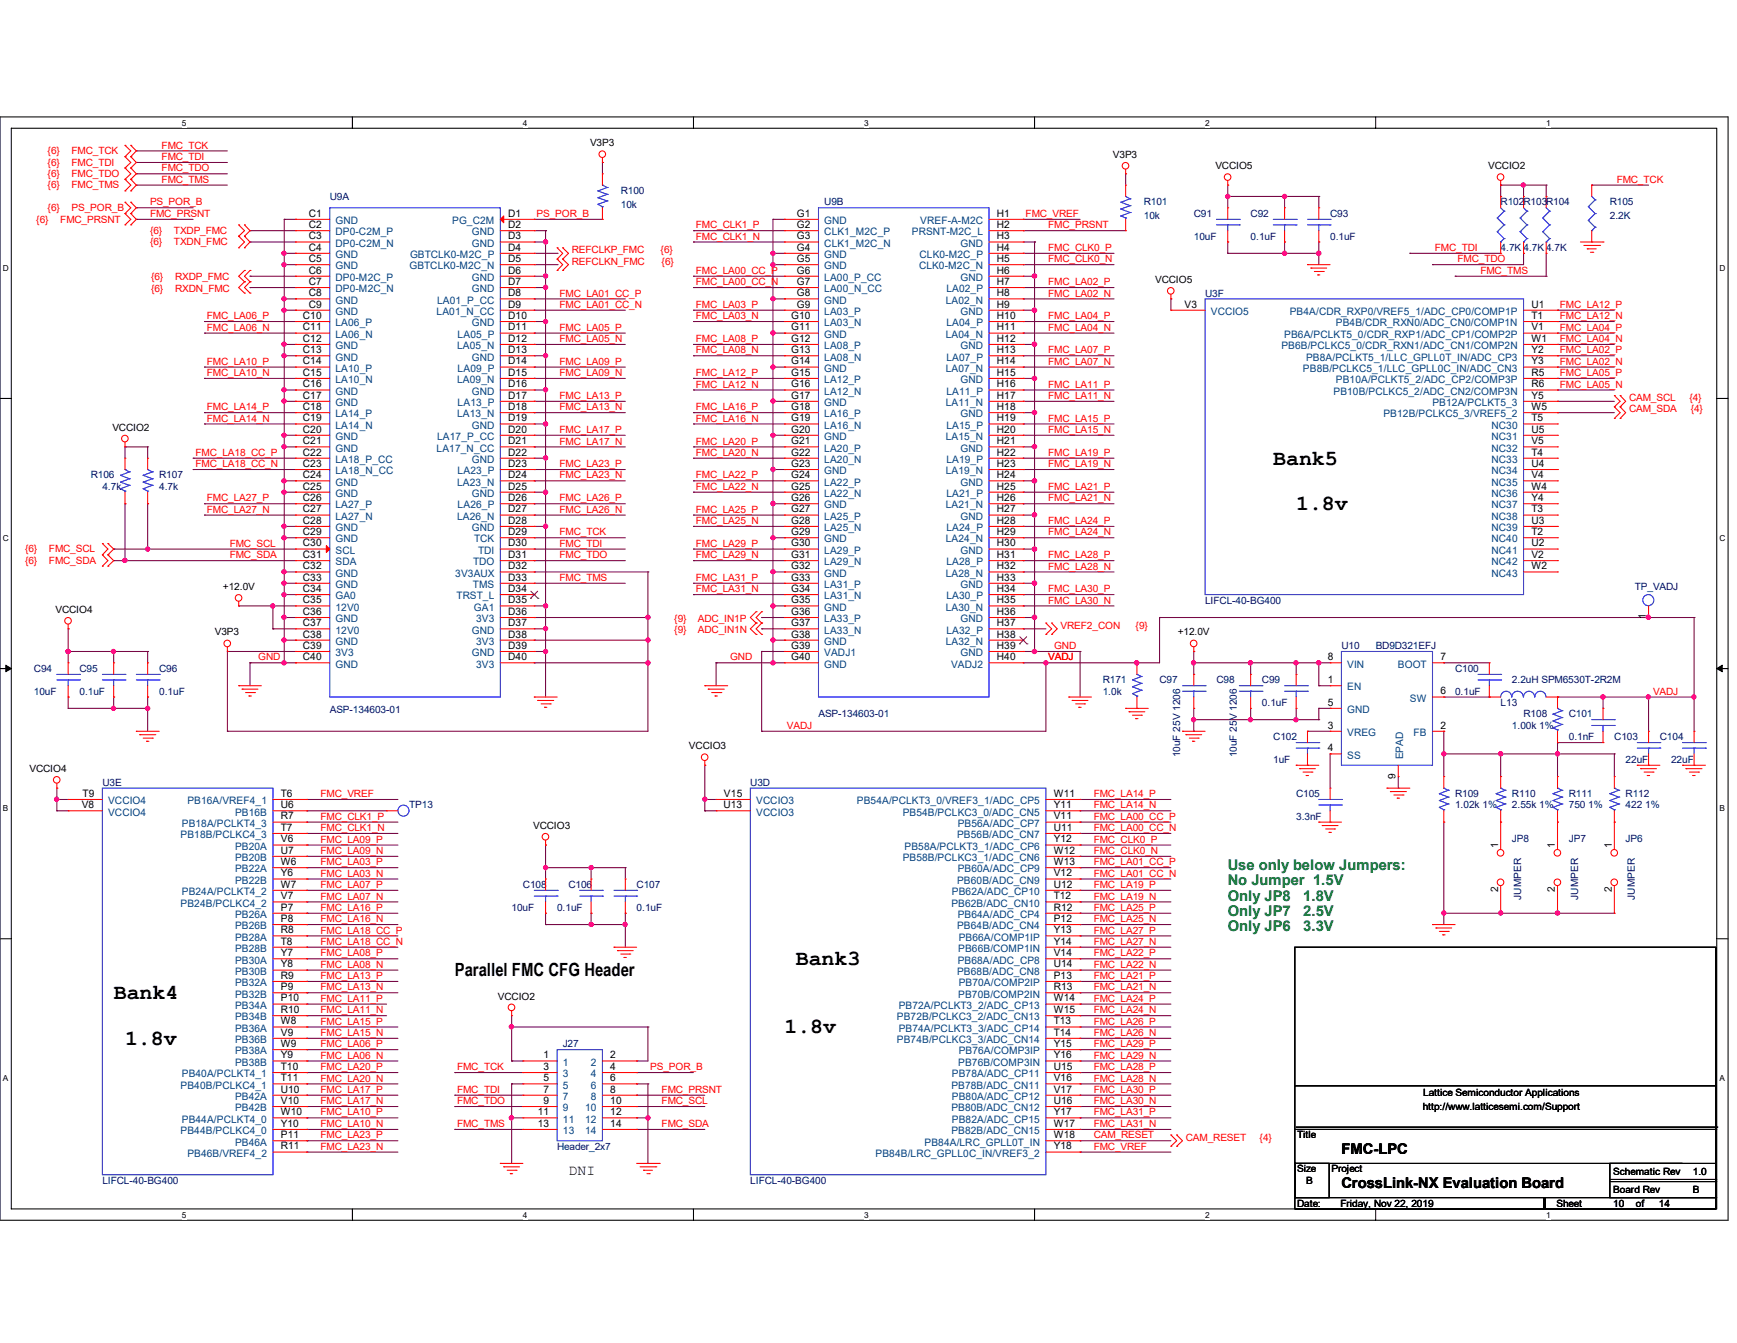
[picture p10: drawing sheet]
<svg xmlns="http://www.w3.org/2000/svg" width="279mm" height="216mm" viewBox="0 0 279 216" stroke-linecap="round" stroke-linejoin="round" font-family="sans-serif">
<defs><g id="words">
<g font-size="3.5">
<text x="204.8" y="74.7">Bank5</text>
<text x="208.5" y="82">1.8v</text>
<text x="128" y="155.1">Bank3</text>
<text x="18.3" y="160.6">Bank4</text>
<text x="20.1" y="167.9">1.8v</text>
<text x="126.2" y="166.1">1.8v</text>
</g>
<text font-size="2.9" x="73.2" y="156.9">Parallel FMC CFG Header</text>
<g font-size="2.4" fill="#008000">
<text x="197.5" y="139.9">Use only below Jumpers:</text>
<text x="197.5" y="142.3">No Jumper 1.5V</text>
<text x="197.5" y="144.8">Only JP8</text>
<text x="197.5" y="147.2">Only JP7</text>
<text x="197.5" y="149.7">Only JP6</text>
<text x="209.6" y="144.8">1.8V</text>
<text x="209.6" y="147.2">2.5V</text>
<text x="209.6" y="149.7">3.3V</text>
</g>
<g font-size="2.4">
<text x="215.8" y="185.6">FMC-LPC</text>
<text x="91.4" y="188.9">DNI</text>
<text x="215.8" y="191.1">CrossLink-NX Evaluation Board</text>
</g>
<g font-size="1.7">
<text x="49.7" y="34.8">C1</text>
<text x="81.7" y="34.8">D1</text>
<text x="128.2" y="34.8">G1</text>
<text x="160.4" y="34.8">H1</text>
<text x="49.7" y="36.7">C2</text>
<text x="49.7" y="38.5">C3</text>
<text x="49.7" y="40.3">C4</text>
<text x="81.7" y="36.7">D2</text>
<text x="81.7" y="38.5">D3</text>
<text x="81.7" y="40.3">D4</text>
<text x="128.2" y="36.7">G2</text>
<text x="128.2" y="38.5">G3</text>
<text x="128.2" y="40.3">G4</text>
<text x="160.4" y="36.7">H2</text>
<text x="160.4" y="38.5">H3</text>
<text x="160.4" y="40.3">H4</text>
<text x="49.7" y="42.1">C5</text>
<text x="49.7" y="45.8">C7</text>
<text x="49.7" y="44">C6</text>
<text x="49.7" y="47.6">C8</text>
<text x="81.7" y="42.1">D5</text>
<text x="81.7" y="44">D6</text>
<text x="81.7" y="45.8">D7</text>
<text x="81.7" y="47.6">D8</text>
<text x="128.2" y="42.1">G5</text>
<text x="128.2" y="44">G6</text>
<text x="128.2" y="45.8">G7</text>
<text x="128.2" y="47.6">G8</text>
<text x="160.4" y="42.1">H5</text>
<text x="160.4" y="44">H6</text>
<text x="160.4" y="45.8">H7</text>
<text x="160.4" y="47.6">H8</text>
<text x="48.7" y="51.3">C10</text>
<text x="48.7" y="53.1">C11</text>
<text x="49.7" y="49.4">C9</text>
<text x="81.7" y="49.4">D9</text>
<text x="81.7" y="51.3">D10</text>
<text x="81.7" y="53.1">D11</text>
<text x="127.3" y="51.3">G10</text>
<text x="127.3" y="53.1">G11</text>
<text x="128.2" y="49.4">G9</text>
<text x="160.4" y="49.4">H9</text>
<text x="160.4" y="51.3">H10</text>
<text x="160.4" y="53.1">H11</text>
<text x="190.5" y="49.4">V3</text>
<text x="246.3" y="49.4">U1</text>
<text x="246.3" y="51.3">T1</text>
<text x="246.3" y="53.1">V1</text>
<text x="48.7" y="54.9">C12</text>
<text x="48.7" y="56.8">C13</text>
<text x="48.7" y="58.6">C14</text>
<text x="81.7" y="54.9">D12</text>
<text x="81.7" y="56.8">D13</text>
<text x="81.7" y="58.6">D14</text>
<text x="127.3" y="54.9">G12</text>
<text x="127.3" y="56.8">G13</text>
<text x="127.3" y="58.6">G14</text>
<text x="160.4" y="54.9">H12</text>
<text x="160.4" y="56.8">H13</text>
<text x="160.4" y="58.6">H14</text>
<text x="246.3" y="54.9">W1</text>
<text x="246.3" y="56.8">Y2</text>
<text x="246.3" y="58.6">Y3</text>
<text x="48.7" y="60.4">C15</text>
<text x="48.7" y="62.3">C16</text>
<text x="48.7" y="64.1">C17</text>
<text x="48.7" y="65.9">C18</text>
<text x="81.7" y="60.4">D15</text>
<text x="81.7" y="62.3">D16</text>
<text x="81.7" y="64.1">D17</text>
<text x="81.7" y="65.9">D18</text>
<text x="127.3" y="60.4">G15</text>
<text x="127.3" y="62.3">G16</text>
<text x="127.3" y="64.1">G17</text>
<text x="127.3" y="65.9">G18</text>
<text x="160.4" y="60.4">H15</text>
<text x="160.4" y="62.3">H16</text>
<text x="160.4" y="64.1">H17</text>
<text x="160.4" y="65.9">H18</text>
<text x="246.3" y="60.4">R5</text>
<text x="246.3" y="64.1">Y5</text>
<text x="246.3" y="62.3">R6</text>
<text x="246.3" y="65.9">W5</text>
<text x="48.7" y="67.7">C19</text>
<text x="48.7" y="69.6">C20</text>
<text x="48.7" y="71.4">C21</text>
<text x="81.7" y="67.7">D19</text>
<text x="81.7" y="69.6">D20</text>
<text x="81.7" y="71.4">D21</text>
<text x="127.3" y="67.7">G19</text>
<text x="127.3" y="69.6">G20</text>
<text x="127.3" y="71.4">G21</text>
<text x="160.4" y="67.7">H19</text>
<text x="160.4" y="69.6">H20</text>
<text x="160.4" y="71.4">H21</text>
<text x="246.3" y="67.7">T5</text>
<text x="246.3" y="69.6">U5</text>
<text x="246.3" y="71.4">V5</text>
<text x="48.7" y="73.2">C22</text>
<text x="48.7" y="75.1">C23</text>
<text x="48.7" y="76.9">C24</text>
<text x="81.7" y="73.2">D22</text>
<text x="81.7" y="75.1">D23</text>
<text x="81.7" y="76.9">D24</text>
<text x="127.3" y="73.2">G22</text>
<text x="127.3" y="75.1">G23</text>
<text x="127.3" y="76.9">G24</text>
<text x="160.4" y="73.2">H22</text>
<text x="160.4" y="75.1">H23</text>
<text x="160.4" y="76.9">H24</text>
<text x="246.3" y="73.2">T4</text>
<text x="246.3" y="75.1">U4</text>
<text x="246.3" y="76.9">V4</text>
<text x="48.7" y="78.7">C25</text>
<text x="48.7" y="80.6">C26</text>
<text x="48.7" y="82.4">C27</text>
<text x="81.7" y="78.7">D25</text>
<text x="81.7" y="80.6">D26</text>
<text x="81.7" y="82.4">D27</text>
<text x="127.3" y="78.7">G25</text>
<text x="127.3" y="80.6">G26</text>
<text x="127.3" y="82.4">G27</text>
<text x="160.4" y="78.7">H25</text>
<text x="160.4" y="80.6">H26</text>
<text x="160.4" y="82.4">H27</text>
<text x="246.3" y="78.7">W4</text>
<text x="246.3" y="80.6">Y4</text>
<text x="246.3" y="82.4">T3</text>
<text x="48.7" y="84.2">C28</text>
<text x="48.7" y="86">C29</text>
<text x="48.7" y="89.7">C31</text>
<text x="48.7" y="87.8">C30</text>
<text x="81.7" y="84.2">D28</text>
<text x="81.7" y="86">D29</text>
<text x="81.7" y="87.8">D30</text>
<text x="81.7" y="89.7">D31</text>
<text x="127.3" y="84.2">G28</text>
<text x="127.3" y="86">G29</text>
<text x="127.3" y="87.8">G30</text>
<text x="127.3" y="89.7">G31</text>
<text x="160.4" y="84.2">H28</text>
<text x="160.4" y="86">H29</text>
<text x="160.4" y="87.8">H30</text>
<text x="160.4" y="89.7">H31</text>
<text x="246.3" y="84.2">U3</text>
<text x="246.3" y="86">T2</text>
<text x="246.3" y="87.8">U2</text>
<text x="246.3" y="89.7">V2</text>
<text x="48.7" y="91.5">C32</text>
<text x="48.7" y="93.3">C33</text>
<text x="48.7" y="95.2">C34</text>
<text x="81.7" y="93.3">D33</text>
<text x="81.7" y="91.5">D32</text>
<text x="81.7" y="95.2">D34</text>
<text x="127.3" y="91.5">G32</text>
<text x="127.3" y="93.3">G33</text>
<text x="127.3" y="95.2">G34</text>
<text x="160.4" y="91.5">H32</text>
<text x="160.4" y="93.3">H33</text>
<text x="160.4" y="95.2">H34</text>
<text x="246.3" y="91.5">W2</text>
<text x="48.7" y="97">C35</text>
<text x="48.7" y="98.8">C36</text>
<text x="48.7" y="100.7">C37</text>
<text x="81.7" y="97">D35</text>
<text x="81.7" y="98.8">D36</text>
<text x="81.7" y="100.7">D37</text>
<text x="127.3" y="97">G35</text>
<text x="127.3" y="98.8">G36</text>
<text x="127.3" y="100.7">G37</text>
<text x="160.4" y="97">H35</text>
<text x="160.4" y="98.8">H36</text>
<text x="160.4" y="100.7">H37</text>
<text x="264.8" y="99.6" transform="rotate(-90 264.8 99.6)">1</text>
<text x="48.7" y="102.5">C38</text>
<text x="48.7" y="106.1">C40</text>
<text x="48.7" y="104.3">C39</text>
<text x="81.7" y="102.5">D38</text>
<text x="81.7" y="104.3">D39</text>
<text x="81.7" y="106.1">D40</text>
<text x="127.3" y="102.5">G38</text>
<text x="127.3" y="104.3">G39</text>
<text x="127.3" y="106.1">G40</text>
<text x="160.4" y="102.5">H38</text>
<text x="160.4" y="104.3">H39</text>
<text x="160.4" y="106.1">H40</text>
<text x="213.6" y="106.1">8</text>
<text x="231.7" y="106.1">7</text>
<text x="213.6" y="109.8">1</text>
<text x="213.6" y="113.5">5</text>
<text x="231.7" y="111.6">6</text>
<text x="213.6" y="117.1">3</text>
<text x="231.7" y="117.1">2</text>
<text x="213.6" y="120.8">4</text>
<text x="224.5" y="125.2" transform="rotate(-90 224.5 125.2)">9</text>
<text x="13.2" y="129.9">V8</text>
<text x="13.3" y="128.1">T9</text>
<text x="45.2" y="128.1">T6</text>
<text x="45.2" y="129.9">U6</text>
<text x="45.2" y="131.7">R7</text>
<text x="116.4" y="129.9">U13</text>
<text x="116.5" y="128.1">V15</text>
<text x="169.5" y="128.1">W11</text>
<text x="169.5" y="129.9">Y11</text>
<text x="169.5" y="131.7">V11</text>
<text x="45.2" y="133.6">T7</text>
<text x="45.2" y="135.4">V6</text>
<text x="45.2" y="137.2">U7</text>
<text x="169.5" y="133.6">U11</text>
<text x="169.5" y="135.4">Y12</text>
<text x="169.5" y="137.2">W12</text>
<text x="241" y="136.4" transform="rotate(-90 241 136.4)">1</text>
<text x="250.1" y="136.4" transform="rotate(-90 250.1 136.4)">1</text>
<text x="259.2" y="136.4" transform="rotate(-90 259.2 136.4)">1</text>
<text x="45.2" y="139.1">W6</text>
<text x="45.2" y="142.7">W7</text>
<text x="45.2" y="140.9">Y6</text>
<text x="169.5" y="139.1">W13</text>
<text x="169.5" y="142.7">U12</text>
<text x="169.5" y="140.9">V12</text>
<text x="241" y="143.5" transform="rotate(-90 241 143.5)">2</text>
<text x="250.1" y="143.5" transform="rotate(-90 250.1 143.5)">2</text>
<text x="259.2" y="143.5" transform="rotate(-90 259.2 143.5)">2</text>
<text x="45.2" y="144.6">V7</text>
<text x="45.2" y="146.4">P7</text>
<text x="45.2" y="148.2">P8</text>
<text x="169.5" y="144.6">T12</text>
<text x="169.5" y="146.4">R12</text>
<text x="169.5" y="148.2">P12</text>
<text x="45.2" y="150">R8</text>
<text x="45.2" y="151.8">T8</text>
<text x="45.2" y="153.7">Y7</text>
<text x="45.2" y="155.5">Y8</text>
<text x="169.5" y="150">Y13</text>
<text x="169.5" y="151.8">Y14</text>
<text x="169.5" y="153.7">V14</text>
<text x="169.5" y="155.5">U14</text>
<text x="45.2" y="157.4">R9</text>
<text x="45.2" y="159.2">P9</text>
<text x="45.2" y="161">P10</text>
<text x="169.5" y="157.4">P13</text>
<text x="169.5" y="159.2">R13</text>
<text x="169.5" y="161">W14</text>
<text x="45.2" y="162.9">R10</text>
<text x="45.2" y="164.7">W8</text>
<text x="45.2" y="166.5">V9</text>
<text x="169.5" y="162.9">W15</text>
<text x="169.5" y="164.7">T13</text>
<text x="169.5" y="166.5">T14</text>
<text x="45.2" y="168.3">W9</text>
<text x="45.2" y="172">T10</text>
<text x="45.2" y="170.1">Y9</text>
<text x="45.2" y="173.8">T11</text>
<text x="87.4" y="170.1">1</text>
<text x="87.4" y="172">3</text>
<text x="87.4" y="173.8">5</text>
<text x="98.2" y="170.1">2</text>
<text x="98.2" y="172">4</text>
<text x="98.2" y="173.8">6</text>
<text x="169.5" y="168.3">Y15</text>
<text x="169.5" y="172">U15</text>
<text x="169.5" y="170.1">Y16</text>
<text x="169.5" y="173.8">V16</text>
<text x="45.2" y="175.6">U10</text>
<text x="45.2" y="177.5">V10</text>
<text x="45.2" y="179.3">W10</text>
<text x="86.5" y="179.3">11</text>
<text x="87.4" y="175.6">7</text>
<text x="87.4" y="177.5">9</text>
<text x="98.2" y="175.6">8</text>
<text x="98.2" y="177.5">10</text>
<text x="98.2" y="179.3">12</text>
<text x="169.5" y="175.6">V17</text>
<text x="169.5" y="177.5">U16</text>
<text x="169.5" y="179.3">Y17</text>
<text x="45.2" y="181.1">Y10</text>
<text x="45.2" y="183">P11</text>
<text x="45.2" y="184.8">R11</text>
<text x="86.5" y="181.1">13</text>
<text x="98.2" y="181.1">14</text>
<text x="169.5" y="181.1">W17</text>
<text x="169.5" y="183">W18</text>
<text x="169.5" y="184.8">Y18</text>
</g>
<g font-size="1.7" fill="#004080">
<text x="54" y="36">GND</text>
<text x="54" y="37.8">DP0-C2M_P</text>
<text x="54" y="39.7">DP0-C2M_N</text>
<text x="54" y="41.5">GND</text>
<text x="66" y="41.5">GBTCLK0-M2C_P</text>
<text x="72.7" y="36">PG_C2M</text>
<text x="75.9" y="37.8">GND</text>
<text x="75.9" y="39.7">GND</text>
<text x="132.6" y="36">GND</text>
<text x="132.6" y="37.8">CLK1_M2C_P</text>
<text x="132.6" y="39.7">CLK1_M2C_N</text>
<text x="132.6" y="41.5">GND</text>
<text x="146.7" y="37.8">PRSNT-M2C_L</text>
<text x="147.9" y="41.5">CLK0-M2C_P</text>
<text x="148" y="36">VREF-A-M2C</text>
<text x="154.5" y="39.7">GND</text>
<text x="54" y="43.3">GND</text>
<text x="54" y="47">DP0-M2C_N</text>
<text x="54" y="45.2">DP0-M2C_P</text>
<text x="65.9" y="43.3">GBTCLK0-M2C_N</text>
<text x="75.9" y="45.2">GND</text>
<text x="75.9" y="47">GND</text>
<text x="132.6" y="43.3">GND</text>
<text x="132.6" y="45.2">LA00_P_CC</text>
<text x="132.6" y="47">LA00_N_CC</text>
<text x="147.8" y="43.3">CLK0-M2C_N</text>
<text x="152.2" y="47">LA02_P</text>
<text x="154.5" y="45.2">GND</text>
<text x="54" y="48.8">GND</text>
<text x="54" y="50.6">GND</text>
<text x="54" y="52.5">LA06_P</text>
<text x="70.2" y="50.6">LA01_N_CC</text>
<text x="70.3" y="48.8">LA01_P_CC</text>
<text x="75.9" y="52.5">GND</text>
<text x="132.6" y="48.8">GND</text>
<text x="132.6" y="50.6">LA03_P</text>
<text x="132.6" y="52.5">LA03_N</text>
<text x="152.1" y="48.8">LA02_N</text>
<text x="152.2" y="52.5">LA04_P</text>
<text x="154.5" y="50.6">GND</text>
<text x="194.8" y="50.6">VCCIO5</text>
<text x="207.5" y="50.6">PB4A/CDR_RXP0/VREF5_1/ADC_CP0/COMP1P</text>
<text x="214.9" y="52.5">PB4B/CDR_RXN0/ADC_CN0/COMP1N</text>
<text x="54" y="54.3">LA06_N</text>
<text x="54" y="56.1">GND</text>
<text x="54" y="58">GND</text>
<text x="54" y="59.8">LA10_P</text>
<text x="73.5" y="56.1">LA05_N</text>
<text x="73.6" y="54.3">LA05_P</text>
<text x="73.6" y="59.8">LA09_P</text>
<text x="75.9" y="58">GND</text>
<text x="132.6" y="54.3">GND</text>
<text x="132.6" y="56.1">LA08_P</text>
<text x="132.6" y="58">LA08_N</text>
<text x="132.6" y="59.8">GND</text>
<text x="152.1" y="54.3">LA04_N</text>
<text x="152.1" y="59.8">LA07_N</text>
<text x="152.2" y="58">LA07_P</text>
<text x="154.5" y="56.1">GND</text>
<text x="206.1" y="56.1">PB6B/PCLKC5_0/CDR_RXN1/ADC_CN1/COMP2N</text>
<text x="206.6" y="54.3">PB6A/PCLKT5_0/CDR_RXP1/ADC_CP1/COMP2P</text>
<text x="209.6" y="59.8">PB8B/PCLKC5_1/LLC_GPLL0C_IN/ADC_CN3</text>
<text x="210.1" y="58">PB8A/PCLKT5_1/LLC_GPLL0T_IN/ADC_CP3</text>
<text x="54" y="61.6">LA10_N</text>
<text x="54" y="63.5">GND</text>
<text x="54" y="65.3">GND</text>
<text x="73.5" y="61.6">LA09_N</text>
<text x="73.6" y="65.3">LA13_P</text>
<text x="75.9" y="63.5">GND</text>
<text x="132.6" y="61.6">LA12_P</text>
<text x="132.6" y="63.5">LA12_N</text>
<text x="132.6" y="65.3">GND</text>
<text x="152.1" y="65.3">LA11_N</text>
<text x="152.2" y="63.5">LA11_P</text>
<text x="154.5" y="61.6">GND</text>
<text x="214.5" y="63.5">PB10B/PCLKC5_2/ADC_CN2/COMP3N</text>
<text x="214.9" y="61.6">PB10A/PCLKT5_2/ADC_CP2/COMP3P</text>
<text x="230.4" y="65.3">PB12A/PCLKT5_3</text>
<text x="54" y="67.1">LA14_P</text>
<text x="54" y="68.9">LA14_N</text>
<text x="54" y="70.7">GND</text>
<text x="70.3" y="70.7">LA17_P_CC</text>
<text x="73.5" y="67.1">LA13_N</text>
<text x="75.9" y="68.9">GND</text>
<text x="132.6" y="67.1">LA16_P</text>
<text x="132.6" y="68.9">LA16_N</text>
<text x="132.6" y="70.7">GND</text>
<text x="152.1" y="70.7">LA15_N</text>
<text x="152.2" y="68.9">LA15_P</text>
<text x="154.5" y="67.1">GND</text>
<text x="222.5" y="67.1">PB12B/PCLKC5_3/VREF5_2</text>
<text x="239.9" y="68.9">NC30</text>
<text x="239.9" y="70.7">NC31</text>
<text x="54" y="72.6">GND</text>
<text x="54" y="74.4">LA18_P_CC</text>
<text x="54" y="76.2">LA18_N_CC</text>
<text x="70.2" y="72.6">LA17_N_CC</text>
<text x="73.6" y="76.2">LA23_P</text>
<text x="75.9" y="74.4">GND</text>
<text x="132.6" y="72.6">LA20_P</text>
<text x="132.6" y="74.4">LA20_N</text>
<text x="132.6" y="76.2">GND</text>
<text x="152.1" y="76.2">LA19_N</text>
<text x="152.2" y="74.4">LA19_P</text>
<text x="154.5" y="72.6">GND</text>
<text x="239.9" y="72.6">NC32</text>
<text x="239.9" y="74.4">NC33</text>
<text x="239.9" y="76.2">NC34</text>
<text x="54" y="78.1">GND</text>
<text x="54" y="79.9">GND</text>
<text x="54" y="81.7">LA27_P</text>
<text x="54" y="83.6">LA27_N</text>
<text x="73.5" y="78.1">LA23_N</text>
<text x="73.5" y="83.6">LA26_N</text>
<text x="73.6" y="81.7">LA26_P</text>
<text x="75.9" y="79.9">GND</text>
<text x="132.6" y="78.1">LA22_P</text>
<text x="132.6" y="79.9">LA22_N</text>
<text x="132.6" y="81.7">GND</text>
<text x="132.6" y="83.6">LA25_P</text>
<text x="152.1" y="81.7">LA21_N</text>
<text x="152.2" y="79.9">LA21_P</text>
<text x="154.5" y="78.1">GND</text>
<text x="154.5" y="83.6">GND</text>
<text x="239.9" y="78.1">NC35</text>
<text x="239.9" y="79.9">NC36</text>
<text x="239.9" y="81.7">NC37</text>
<text x="239.9" y="83.6">NC38</text>
<text x="54" y="85.4">GND</text>
<text x="54" y="87.2">GND</text>
<text x="54" y="89">SCL</text>
<text x="75.9" y="85.4">GND</text>
<text x="76.3" y="87.2">TCK</text>
<text x="76.9" y="89">TDI</text>
<text x="132.6" y="85.4">LA25_N</text>
<text x="132.6" y="87.2">GND</text>
<text x="132.6" y="89">LA29_P</text>
<text x="152.1" y="87.2">LA24_N</text>
<text x="152.2" y="85.4">LA24_P</text>
<text x="154.5" y="89">GND</text>
<text x="239.9" y="85.4">NC39</text>
<text x="239.9" y="87.2">NC40</text>
<text x="239.9" y="89">NC41</text>
<text x="54" y="92.7">GND</text>
<text x="54" y="94.5">GND</text>
<text x="54" y="90.9">SDA</text>
<text x="73.2" y="92.7">3V3AUX</text>
<text x="76.1" y="94.5">TMS</text>
<text x="76.1" y="90.9">TDO</text>
<text x="132.6" y="90.9">LA29_N</text>
<text x="132.6" y="92.7">GND</text>
<text x="132.6" y="94.5">LA31_P</text>
<text x="152.1" y="92.7">LA28_N</text>
<text x="152.2" y="90.9">LA28_P</text>
<text x="154.5" y="94.5">GND</text>
<text x="239.9" y="90.9">NC42</text>
<text x="239.9" y="92.7">NC43</text>
<text x="54" y="96.4">GA0</text>
<text x="54" y="98.2">12V0</text>
<text x="54" y="100">GND</text>
<text x="54" y="101.9">12V0</text>
<text x="73.4" y="96.4">TRST_L</text>
<text x="75.9" y="101.9">GND</text>
<text x="76.2" y="98.2">GA1</text>
<text x="76.6" y="100">3V3</text>
<text x="132.6" y="96.4">LA31_N</text>
<text x="132.6" y="98.2">GND</text>
<text x="132.6" y="100">LA33_P</text>
<text x="132.6" y="101.9">LA33_N</text>
<text x="152.1" y="98.2">LA30_N</text>
<text x="152.2" y="96.4">LA30_P</text>
<text x="152.2" y="101.9">LA32_P</text>
<text x="154.5" y="100">GND</text>
<text x="54" y="103.7">GND</text>
<text x="54" y="107.3">GND</text>
<text x="54" y="105.5">3V3</text>
<text x="75.9" y="105.5">GND</text>
<text x="76.6" y="103.7">3V3</text>
<text x="76.6" y="107.3">3V3</text>
<text x="132.6" y="103.7">GND</text>
<text x="132.6" y="105.5">VADJ1</text>
<text x="132.6" y="107.3">GND</text>
<text x="152.1" y="103.7">LA32_N</text>
<text x="153" y="107.3">VADJ2</text>
<text x="154.5" y="105.5">GND</text>
<text x="216.7" y="107.3">VIN</text>
<text x="224.9" y="107.3">BOOT</text>
<text x="216.7" y="111">EN</text>
<text x="226.8" y="112.8">SW</text>
<text x="216.7" y="114.6">GND</text>
<text x="216.7" y="118.3">VREG</text>
<text x="227.4" y="118.3">FB</text>
<text x="216.7" y="122">SS</text>
<text x="225.7" y="122.1" transform="rotate(-90 225.7 122.1)">EPAD</text>
<text x="17.4" y="129.3">VCCIO4</text>
<text x="17.4" y="131.1">VCCIO4</text>
<text x="30.1" y="129.3">PB16A/VREF4_1</text>
<text x="37.8" y="131.1">PB16B</text>
<text x="121.6" y="129.3">VCCIO3</text>
<text x="121.6" y="131.1">VCCIO3</text>
<text x="137.8" y="129.3">PB54A/PCLKT3_0/VREF3_1/ADC_CP5</text>
<text x="145.2" y="131.1">PB54B/PCLKC3_0/ADC_CN5</text>
<text x="29" y="134.7">PB18B/PCLKC4_3</text>
<text x="29.3" y="132.9">PB18A/PCLKT4_3</text>
<text x="37.8" y="136.6">PB20A</text>
<text x="145.5" y="136.6">PB58A/PCLKT3_1/ADC_CP6</text>
<text x="154" y="134.7">PB56B/ADC_CN7</text>
<text x="154" y="132.9">PB56A/ADC_CP7</text>
<text x="29.3" y="143.9">PB24A/PCLKT4_2</text>
<text x="37.8" y="138.4">PB20B</text>
<text x="37.8" y="140.3">PB22A</text>
<text x="37.8" y="142.1">PB22B</text>
<text x="145.2" y="138.4">PB58B/PCLKC3_1/ADC_CN6</text>
<text x="153.1" y="143.9">PB62A/ADC_CP10</text>
<text x="154" y="142.1">PB60B/ADC_CN9</text>
<text x="154" y="140.3">PB60A/ADC_CP9</text>
<text x="29" y="145.8">PB24B/PCLKC4_2</text>
<text x="37.8" y="147.6">PB26A</text>
<text x="37.8" y="149.4">PB26B</text>
<text x="153" y="145.8">PB62B/ADC_CN10</text>
<text x="154" y="149.4">PB64B/ADC_CN4</text>
<text x="154" y="147.6">PB64A/ADC_CP4</text>
<text x="37.8" y="151.2">PB28A</text>
<text x="37.8" y="153">PB28B</text>
<text x="37.8" y="154.9">PB30A</text>
<text x="154" y="154.9">PB68A/ADC_CP8</text>
<text x="154.1" y="153">PB66B/COMP1IN</text>
<text x="154.2" y="151.2">PB66A/COMP1IP</text>
<text x="37.8" y="156.7">PB30B</text>
<text x="37.8" y="158.5">PB32A</text>
<text x="37.8" y="160.4">PB32B</text>
<text x="154" y="156.7">PB68B/ADC_CN8</text>
<text x="154.1" y="160.4">PB70B/COMP2IN</text>
<text x="154.2" y="158.5">PB70A/COMP2IP</text>
<text x="37.8" y="162.2">PB34A</text>
<text x="37.8" y="164">PB34B</text>
<text x="37.8" y="165.9">PB36A</text>
<text x="37.8" y="167.7">PB36B</text>
<text x="144.3" y="164">PB72B/PCLKC3_2/ADC_CN13</text>
<text x="144.3" y="167.7">PB74B/PCLKC3_3/ADC_CN14</text>
<text x="144.6" y="162.2">PB72A/PCLKT3_2/ADC_CP13</text>
<text x="144.6" y="165.9">PB74A/PCLKT3_3/ADC_CP14</text>
<text x="29.3" y="173.2">PB40A/PCLKT4_1</text>
<text x="37.8" y="169.5">PB38A</text>
<text x="37.8" y="171.3">PB38B</text>
<text x="90.5" y="171.3">1</text>
<text x="90.5" y="173.2">3</text>
<text x="95" y="171.3">2</text>
<text x="95" y="173.2">4</text>
<text x="153.1" y="173.2">PB78A/ADC_CP11</text>
<text x="154.1" y="171.3">PB76B/COMP3IN</text>
<text x="154.2" y="169.5">PB76A/COMP3IP</text>
<text x="29" y="175">PB40B/PCLKC4_1</text>
<text x="37.8" y="176.8">PB42A</text>
<text x="37.8" y="178.6">PB42B</text>
<text x="90.5" y="175">5</text>
<text x="90.5" y="176.8">7</text>
<text x="90.5" y="178.6">9</text>
<text x="94.1" y="178.6">10</text>
<text x="95" y="175">6</text>
<text x="95" y="176.8">8</text>
<text x="153" y="175">PB78B/ADC_CN11</text>
<text x="153" y="178.6">PB80B/ADC_CN12</text>
<text x="153.1" y="176.8">PB80A/ADC_CP12</text>
<text x="29" y="182.3">PB44B/PCLKC4_0</text>
<text x="29.3" y="180.5">PB44A/PCLKT4_0</text>
<text x="30.1" y="186">PB46B/VREF4_2</text>
<text x="37.8" y="184.2">PB46A</text>
<text x="90.5" y="180.5">11</text>
<text x="90.5" y="182.3">13</text>
<text x="94.1" y="180.5">12</text>
<text x="94.1" y="182.3">14</text>
<text x="140.8" y="186">PB84B/LRC_GPLL0C_IN/VREF3_2</text>
<text x="148.7" y="184.2">PB84A/LRC_GPLL0T_IN</text>
<text x="153" y="182.3">PB82B/ADC_CN15</text>
<text x="153.1" y="180.5">PB82A/ADC_CP15</text>
</g>
<g font-size="1.6" fill="#f00">
<text x="26" y="23.9">FMC_TCK</text>
<text x="7.7" y="26.6">{6}</text>
<text x="7.7" y="24.8">{6}</text>
<text x="7.7" y="28.4">{6}</text>
<text x="11.5" y="26.6">FMC_TDI</text>
<text x="11.5" y="24.8">FMC_TCK</text>
<text x="11.5" y="28.4">FMC_TDO</text>
<text x="26" y="25.7">FMC_TDI</text>
<text x="26" y="27.6">FMC_TDO</text>
<text x="26" y="29.4">FMC_TMS</text>
<text x="260" y="29.4">FMC_TCK</text>
<text x="5.8" y="35.8">{6}</text>
<text x="7.7" y="30.3">{6}</text>
<text x="7.7" y="34">{6}</text>
<text x="9.7" y="35.8">FMC_PRSNT</text>
<text x="11.5" y="30.3">FMC_TMS</text>
<text x="11.5" y="34">PS_POR_B</text>
<text x="24.1" y="33">PS_POR_B</text>
<text x="24.1" y="34.9">FMC_PRSNT</text>
<text x="86.3" y="34.9">PS_POR_B</text>
<text x="165" y="34.9">FMC_VREF</text>
<text x="24.1" y="37.6">{6}</text>
<text x="24.1" y="39.4">{6}</text>
<text x="28" y="37.6">TXDP_FMC</text>
<text x="28" y="39.4">TXDN_FMC</text>
<text x="92" y="40.7">REFCLKP_FMC</text>
<text x="106.3" y="40.7">{6}</text>
<text x="111.9" y="36.7">FMC_CLK1_P</text>
<text x="111.9" y="38.5">FMC_CLK1_N</text>
<text x="168.6" y="36.7">FMC_PRSNT</text>
<text x="168.6" y="40.3">FMC_CLK0_P</text>
<text x="230.8" y="40.3">FMC_TDI</text>
<text x="24.3" y="45.1">{6}</text>
<text x="24.3" y="46.9">{6}</text>
<text x="28.2" y="45.1">RXDP_FMC</text>
<text x="28.2" y="46.9">RXDN_FMC</text>
<text x="90" y="47.7">FMC_LA01_CC_P</text>
<text x="92" y="42.5">REFCLKN_FMC</text>
<text x="106.4" y="42.5">{6}</text>
<text x="111.9" y="44">FMC_LA00_CC_P</text>
<text x="111.9" y="45.8">FMC_LA00_CC_N</text>
<text x="168.6" y="42.2">FMC_CLK0_N</text>
<text x="168.6" y="45.8">FMC_LA02_P</text>
<text x="168.6" y="47.7">FMC_LA02_N</text>
<text x="234.4" y="42.2">FMC_TDO</text>
<text x="238.1" y="44">FMC_TMS</text>
<text x="33.3" y="51.3">FMC_LA06_P</text>
<text x="33.3" y="53.2">FMC_LA06_N</text>
<text x="90" y="49.5">FMC_LA01_CC_N</text>
<text x="90" y="53.2">FMC_LA05_P</text>
<text x="111.9" y="49.5">FMC_LA03_P</text>
<text x="111.9" y="51.3">FMC_LA03_N</text>
<text x="168.6" y="51.3">FMC_LA04_P</text>
<text x="168.6" y="53.2">FMC_LA04_N</text>
<text x="250.9" y="53.2">FMC_LA04_P</text>
<text x="250.9" y="51.3">FMC_LA12_N</text>
<text x="250.9" y="49.5">FMC_LA12_P</text>
<text x="33.3" y="58.6">FMC_LA10_P</text>
<text x="90" y="55">FMC_LA05_N</text>
<text x="90" y="58.6">FMC_LA09_P</text>
<text x="111.9" y="55">FMC_LA08_P</text>
<text x="111.9" y="56.8">FMC_LA08_N</text>
<text x="168.6" y="56.8">FMC_LA07_P</text>
<text x="168.6" y="58.6">FMC_LA07_N</text>
<text x="250.9" y="55">FMC_LA04_N</text>
<text x="250.9" y="56.8">FMC_LA02_P</text>
<text x="250.9" y="58.6">FMC_LA02_N</text>
<text x="33.3" y="60.5">FMC_LA10_N</text>
<text x="33.3" y="66">FMC_LA14_P</text>
<text x="90" y="60.5">FMC_LA09_N</text>
<text x="90" y="64.1">FMC_LA13_P</text>
<text x="90" y="66">FMC_LA13_N</text>
<text x="111.9" y="60.5">FMC_LA12_P</text>
<text x="111.9" y="62.3">FMC_LA12_N</text>
<text x="111.9" y="66">FMC_LA16_P</text>
<text x="168.6" y="62.3">FMC_LA11_P</text>
<text x="168.6" y="64.1">FMC_LA11_N</text>
<text x="250.9" y="60.5">FMC_LA05_P</text>
<text x="250.9" y="62.3">FMC_LA05_N</text>
<text x="262" y="64.5">CAM_SCL</text>
<text x="271.7" y="64.5">{4}</text>
<text x="33.3" y="67.8">FMC_LA14_N</text>
<text x="90" y="69.6">FMC_LA17_P</text>
<text x="90" y="71.5">FMC_LA17_N</text>
<text x="111.9" y="67.8">FMC_LA16_N</text>
<text x="111.9" y="71.5">FMC_LA20_P</text>
<text x="168.6" y="67.8">FMC_LA15_P</text>
<text x="168.6" y="69.6">FMC_LA15_N</text>
<text x="262" y="66.3">CAM_SDA</text>
<text x="272" y="66.3">{4}</text>
<text x="31.5" y="73.3">FMC_LA18_CC_P</text>
<text x="31.5" y="75.1">FMC_LA18_CC_N</text>
<text x="90" y="75.1">FMC_LA23_P</text>
<text x="90" y="76.9">FMC_LA23_N</text>
<text x="111.9" y="73.3">FMC_LA20_N</text>
<text x="111.9" y="76.9">FMC_LA22_P</text>
<text x="168.6" y="73.3">FMC_LA19_P</text>
<text x="168.6" y="75.1">FMC_LA19_N</text>
<text x="33.3" y="80.6">FMC_LA27_P</text>
<text x="33.3" y="82.4">FMC_LA27_N</text>
<text x="90" y="80.6">FMC_LA26_P</text>
<text x="90" y="82.4">FMC_LA26_N</text>
<text x="111.9" y="78.7">FMC_LA22_N</text>
<text x="111.9" y="82.4">FMC_LA25_P</text>
<text x="168.6" y="78.7">FMC_LA21_P</text>
<text x="168.6" y="80.6">FMC_LA21_N</text>
<text x="4" y="88.8">{6}</text>
<text x="7.9" y="88.8">FMC_SCL</text>
<text x="37" y="87.9">FMC_SCL</text>
<text x="37" y="89.7">FMC_SDA</text>
<text x="90" y="86.1">FMC_TCK</text>
<text x="90" y="87.9">FMC_TDI</text>
<text x="90" y="89.7">FMC_TDO</text>
<text x="111.9" y="84.2">FMC_LA25_N</text>
<text x="111.9" y="87.9">FMC_LA29_P</text>
<text x="111.9" y="89.7">FMC_LA29_N</text>
<text x="168.6" y="84.2">FMC_LA24_P</text>
<text x="168.6" y="86.1">FMC_LA24_N</text>
<text x="168.6" y="89.7">FMC_LA28_P</text>
<text x="4" y="90.6">{6}</text>
<text x="7.9" y="90.6">FMC_SDA</text>
<text x="90" y="93.4">FMC_TMS</text>
<text x="111.9" y="93.4">FMC_LA31_P</text>
<text x="111.9" y="95.2">FMC_LA31_N</text>
<text x="168.6" y="91.6">FMC_LA28_N</text>
<text x="168.6" y="95.2">FMC_LA30_P</text>
<text x="108.5" y="100">{9}</text>
<text x="108.5" y="101.8">{9}</text>
<text x="112.3" y="100">ADC_IN1P</text>
<text x="112.3" y="101.8">ADC_IN1N</text>
<text x="168.6" y="97">FMC_LA30_N</text>
<text x="170.6" y="101.1">VREF2_CON</text>
<text x="182.7" y="101.1">{9}</text>
<text x="41.5" y="106.2">GND</text>
<text x="117.4" y="106.2">GND</text>
<text x="168.6" y="106.2">VADJ</text>
<text x="169.5" y="104.4">GND</text>
<text x="265.9" y="111.7">VADJ</text>
<text x="126.6" y="117.2">VADJ</text>
<text x="51.6" y="131.8">FMC_CLK1_P</text>
<text x="51.6" y="128.1">FMC_VREF</text>
<text x="175.9" y="131.8">FMC_LA00_CC_P</text>
<text x="175.9" y="130">FMC_LA14_N</text>
<text x="175.9" y="128.1">FMC_LA14_P</text>
<text x="51.6" y="133.6">FMC_CLK1_N</text>
<text x="51.6" y="137.3">FMC_LA09_N</text>
<text x="51.6" y="135.5">FMC_LA09_P</text>
<text x="175.9" y="133.6">FMC_LA00_CC_N</text>
<text x="175.9" y="135.5">FMC_CLK0_P</text>
<text x="175.9" y="137.3">FMC_CLK0_N</text>
<text x="51.6" y="139.1">FMC_LA03_P</text>
<text x="51.6" y="140.9">FMC_LA03_N</text>
<text x="51.6" y="142.8">FMC_LA07_P</text>
<text x="175.9" y="140.9">FMC_LA01_CC_N</text>
<text x="175.9" y="139.1">FMC_LA01_CC_P</text>
<text x="175.9" y="142.8">FMC_LA19_P</text>
<text x="51.6" y="144.6">FMC_LA07_N</text>
<text x="51.6" y="146.4">FMC_LA16_P</text>
<text x="51.6" y="148.3">FMC_LA16_N</text>
<text x="175.9" y="144.6">FMC_LA19_N</text>
<text x="175.9" y="146.4">FMC_LA25_P</text>
<text x="175.9" y="148.3">FMC_LA25_N</text>
<text x="51.6" y="153.8">FMC_LA08_P</text>
<text x="51.6" y="155.6">FMC_LA08_N</text>
<text x="51.6" y="150.1">FMC_LA18_CC_P</text>
<text x="51.6" y="151.9">FMC_LA18_CC_N</text>
<text x="175.9" y="153.8">FMC_LA22_P</text>
<text x="175.9" y="155.6">FMC_LA22_N</text>
<text x="175.9" y="150.1">FMC_LA27_P</text>
<text x="175.9" y="151.9">FMC_LA27_N</text>
<text x="51.6" y="161">FMC_LA11_P</text>
<text x="51.6" y="157.4">FMC_LA13_P</text>
<text x="51.6" y="159.2">FMC_LA13_N</text>
<text x="175.9" y="157.4">FMC_LA21_P</text>
<text x="175.9" y="159.2">FMC_LA21_N</text>
<text x="175.9" y="161">FMC_LA24_P</text>
<text x="51.6" y="162.9">FMC_LA11_N</text>
<text x="51.6" y="164.7">FMC_LA15_P</text>
<text x="51.6" y="166.5">FMC_LA15_N</text>
<text x="175.9" y="162.9">FMC_LA24_N</text>
<text x="175.9" y="164.7">FMC_LA26_P</text>
<text x="175.9" y="166.5">FMC_LA26_N</text>
<text x="51.6" y="172">FMC_LA20_P</text>
<text x="51.6" y="173.9">FMC_LA20_N</text>
<text x="51.6" y="168.4">FMC_LA06_P</text>
<text x="51.6" y="170.2">FMC_LA06_N</text>
<text x="73.5" y="172">FMC_TCK</text>
<text x="104.6" y="172">PS_POR_B</text>
<text x="175.9" y="168.4">FMC_LA29_P</text>
<text x="175.9" y="170.2">FMC_LA29_N</text>
<text x="175.9" y="172">FMC_LA28_P</text>
<text x="175.9" y="173.9">FMC_LA28_N</text>
<text x="51.6" y="179.3">FMC_LA10_P</text>
<text x="51.6" y="175.7">FMC_LA17_P</text>
<text x="51.6" y="177.5">FMC_LA17_N</text>
<text x="73.5" y="175.7">FMC_TDI</text>
<text x="73.5" y="177.5">FMC_TDO</text>
<text x="106.4" y="175.7">FMC_PRSNT</text>
<text x="106.4" y="177.5">FMC_SCL</text>
<text x="175.9" y="175.7">FMC_LA30_P</text>
<text x="175.9" y="177.5">FMC_LA30_N</text>
<text x="175.9" y="179.3">FMC_LA31_P</text>
<text x="51.6" y="183">FMC_LA23_P</text>
<text x="51.6" y="184.8">FMC_LA23_N</text>
<text x="51.6" y="181.2">FMC_LA10_N</text>
<text x="73.5" y="181.2">FMC_TMS</text>
<text x="106.4" y="181.2">FMC_SDA</text>
<text x="175.9" y="181.2">FMC_LA31_N</text>
<text x="175.9" y="184.8">FMC_VREF</text>
<text x="175.9" y="183">CAM_RESET</text>
<text x="190.8" y="183.3">CAM_RESET</text>
<text x="202.6" y="183.3">{4}</text>
</g>
<g font-size="1.6">
<text x="94.9" y="23.5">V3P3</text>
<text x="179" y="25.4">V3P3</text>
<text x="195.5" y="27.2">VCCIO5</text>
<text x="239.4" y="27.2">VCCIO2</text>
<text x="185.8" y="45.5">VCCIO5</text>
<text x="18.1" y="69.3">VCCIO2</text>
<text x="35.9" y="94.8">+12.0V</text>
<text x="8.9" y="98.5">VCCIO4</text>
<text x="34.5" y="102.2">V3P3</text>
<text x="189.4" y="102.2">+12.0V</text>
<text x="4.7" y="124.1">VCCIO4</text>
<text x="110.8" y="120.4">VCCIO3</text>
<text x="85.8" y="133.3">VCCIO3</text>
<text x="80.1" y="160.7">VCCIO2</text>
<text x="228.9" y="178.4">http://www.latticesemi.com/Support</text>
<text x="228.9" y="176.2">Lattice Semiconductor Applications</text>
<text x="208.7" y="183">Title</text>
<text x="208.7" y="188.5">Size</text>
<text x="210.1" y="190.3">B</text>
<text x="214.2" y="188.5">Project</text>
<text x="259.5" y="188.9">Schematic Rev</text>
<text x="259.5" y="191.8">Board Rev</text>
<text x="272.3" y="188.9">1.0</text>
<text x="272.3" y="191.8">B</text>
<text x="208.7" y="194">Date:</text>
<text x="215.6" y="194">Friday, Nov 22, 2019</text>
<text x="250.4" y="194">Sheet</text>
<text x="259.5" y="194">10</text>
<text x="263.1" y="194">of</text>
<text x="266.8" y="194">14</text>
</g>
<g font-size="1.6" fill="#000080">
<text x="53" y="32.1">U9A</text>
<text x="99.9" y="31.2">R100</text>
<text x="99.9" y="33.4">10k</text>
<text x="132.6" y="33">U9B</text>
<text x="184" y="33">R101</text>
<text x="184" y="35.2">10k</text>
<text x="192" y="34.8">C91</text>
<text x="201.2" y="34.8">C92</text>
<text x="213.9" y="34.8">C93</text>
<text x="241.4" y="33">R102R103R104</text>
<text x="258.9" y="33">R105</text>
<text x="258.9" y="35.2">2.2K</text>
<text x="192" y="38.5">10uF</text>
<text x="201.2" y="38.5">0.1uF</text>
<text x="213.9" y="38.5">0.1uF</text>
<text x="241.4" y="40.3">4.7K 4.7K 4.7K</text>
<text x="193.8" y="47.7">U3F</text>
<text x="14.6" y="76.9">R106</text>
<text x="25.6" y="76.9">R107</text>
<text x="16.5" y="78.7">4.7k</text>
<text x="25.6" y="78.7">4.7k</text>
<text x="263" y="94.8">TP_VADJ</text>
<text x="193.8" y="97">LIFCL-40-BG400</text>
<text x="5.5" y="108">C94</text>
<text x="12.8" y="108">C95</text>
<text x="25.6" y="108">C96</text>
<text x="215.8" y="104.4">U10</text>
<text x="221.3" y="104.4">BD9D321EFJ</text>
<text x="234.1" y="108">C100</text>
<text x="5.5" y="111.7">10uF</text>
<text x="12.8" y="111.7">0.1uF</text>
<text x="25.6" y="111.7">0.1uF</text>
<text x="177.4" y="109.9">R171</text>
<text x="177.4" y="111.7">1.0k</text>
<text x="186.5" y="109.9">C97</text>
<text x="195.7" y="109.9">C98</text>
<text x="203" y="109.9">C99</text>
<text x="203" y="113.5">0.1uF</text>
<text x="234.1" y="111.7">0.1uF</text>
<text x="241.4" y="113.5">L13</text>
<text x="243.2" y="109.9">2.2uH SPM6530T-2R2M</text>
<text x="53" y="114.6">ASP-134603-01</text>
<text x="131.7" y="115.3">ASP-134603-01</text>
<text x="204.8" y="119">C102</text>
<text x="243.2" y="117.1">1.00k 1%</text>
<text x="245.1" y="115.3">R108</text>
<text x="252.3" y="115.3">C101</text>
<text x="252.3" y="119">0.1nF</text>
<text x="259.7" y="119">C103</text>
<text x="267" y="119">C104</text>
<text x="189.8" y="121.7" transform="rotate(-90 189.8 121.7)">10uF 25V 1206</text>
<text x="199" y="121.7" transform="rotate(-90 199 121.7)">10uF 25V 1206</text>
<text x="204.8" y="122.6">1uF</text>
<text x="261.5" y="122.6">22uF</text>
<text x="268.8" y="122.6">22uF</text>
<text x="16.5" y="126.3">U3E</text>
<text x="65.8" y="130">TP13</text>
<text x="120.7" y="126.3">U3D</text>
<text x="208.5" y="128.1">C105</text>
<text x="208.5" y="131.8">3.3nF</text>
<text x="234.1" y="128.1">R109</text>
<text x="234.1" y="130">1.02k 1%</text>
<text x="243.2" y="128.1">R110</text>
<text x="243.2" y="130">2.55k 1%</text>
<text x="252.3" y="128.1">R111</text>
<text x="252.3" y="130">750 1%</text>
<text x="261.5" y="128.1">R112</text>
<text x="261.5" y="130">422 1%</text>
<text x="243.2" y="135.4">JP8</text>
<text x="252.3" y="135.4">JP7</text>
<text x="261.5" y="135.4">JP6</text>
<text x="84.1" y="142.8">C108</text>
<text x="91.4" y="142.8">C106</text>
<text x="102.4" y="142.8">C107</text>
<text x="82.3" y="146.4">10uF</text>
<text x="89.6" y="146.4">0.1uF</text>
<text x="102.4" y="146.4">0.1uF</text>
<text x="244.7" y="144.6" transform="rotate(-90 244.7 144.6)">JUMPER</text>
<text x="253.8" y="144.6" transform="rotate(-90 253.8 144.6)">JUMPER</text>
<text x="263" y="144.6" transform="rotate(-90 263 144.6)">JUMPER</text>
<text x="90.5" y="168.4">J27</text>
<text x="89.6" y="184.8">Header_2x7</text>
<text x="16.5" y="190.3">LIFCL-40-BG400</text>
<text x="120.7" y="190.3">LIFCL-40-BG400</text>
</g>
<g font-size="1.3">
<text x="29.3" y="20.2">5</text>
<text x="84.1" y="20.2">4</text>
<text x="139" y="20.2">3</text>
<text x="193.8" y="20.2">2</text>
<text x="248.7" y="20.2">1</text>
<text x=".5" y="43.5">D</text>
<text x="276.6" y="43.5">D</text>
<text x=".5" y="87">C</text>
<text x="276.6" y="87">C</text>
<text x=".5" y="130.4">B</text>
<text x="276.6" y="130.4">B</text>
<text x=".5" y="173.8">A</text>
<text x="276.6" y="173.8">A</text>
<text x="29.3" y="195.7">5</text>
<text x="84.1" y="195.7">4</text>
<text x="139" y="195.7">3</text>
<text x="193.8" y="195.7">2</text>
<text x="248.7" y="195.7">1</text>
</g>
</g></defs>
<path d="M0 18.8h278v177.4h-278zM1.8 20.6h274.3v173.8h-274.3z" fill="none" stroke="#000" stroke-width=".17"/>
<g fill="#fff">
<path d="M29.3 19h.7v1.5h-.7z"/>
<path d="M29.3 194.6h.7v1.4h-.7z"/>
</g>
<path d="M56.7 18.8v1.8M56.7 194.4v1.8" fill="none" stroke="#000" stroke-width=".17"/>
<g fill="#fff">
<path d="M84.1 19h.7v1.5h-.7z"/>
<path d="M84.1 194.6h.7v1.4h-.7z"/>
</g>
<path d="M111.5 18.8v1.8M111.5 194.4v1.8" fill="none" stroke="#000" stroke-width=".17"/>
<g fill="#fff">
<path d="M139 19h.7v1.5h-.7z"/>
<path d="M139 194.6h.7v1.4h-.7z"/>
</g>
<path d="M166.4 18.8v1.8M166.4 194.4v1.8" fill="none" stroke="#000" stroke-width=".17"/>
<g fill="#fff">
<path d="M193.8 19h.8v1.5h-.8z"/>
<path d="M193.8 194.6h.8v1.4h-.8z"/>
</g>
<path d="M221.3 18.8v1.8M221.3 194.4v1.8" fill="none" stroke="#000" stroke-width=".17"/>
<g fill="#fff">
<path d="M248.7 19h.7v1.5h-.7z"/>
<path d="M248.7 194.6h.7v1.4h-.7z"/>
<path d="M.5 42.3h.9v1.5h-.9z"/>
<path d="M276.6 42.3h.9v1.5h-.9z"/>
<path d="M.5 85.8h.9v1.4h-.9z"/>
<path d="M276.6 85.8h.9v1.4h-.9z"/>
</g>
<path d="M0 64.1h1.8M276.1 64.1h1.9" fill="none" stroke="#000" stroke-width=".17"/>
<g fill="#fff">
<path d="M.5 129.2h.8v1.5h-.8z"/>
<path d="M276.6 129.2h.9v1.5h-.9z"/>
</g>
<path d="M0 107.5h1.8M276.1 107.5h1.9" fill="none" stroke="#000" stroke-width=".17"/>
<path d="M.9 106.9l.9 .6-.9 .5zM276.1 107.5l.9-.6v1.1z" fill="#000" stroke="#000" stroke-width=".16"/>
<g fill="#fff">
<path d="M.5 172.6h.8v1.5h-.8z"/>
<path d="M276.6 172.6h.9v1.5h-.9z"/>
</g>
<g fill="none" stroke="#000" stroke-width=".17">
<path d="M0 150.9h1.8M208.3 152.3h67.7v42.1h-67.7zM276.1 150.9h1.9M208.3 174.6h67.7M276 174.6h.1M208.3 187h5.5v5.5h-5.5zM208.3 192.5h67.7M208.3 181.6h67.7M208.3 187h62.2M208.5 181.2h67.6M248.3 194.4h.1M248.3 192.5v1.9"/>
<path d="M248.5 194.4h.1M248.5 192.5v1.9M259 187h17v5.5h-17zM259 189.9h17M259 189.6h17M270.5 187h.1M276 192.5h.1M276 181.6h.1M276 189.9h.1M276 189.6h.1M276.1 181.2h.1"/>
</g>
<g fill="none" stroke="#800040" stroke-width=".17">
<path d="M21.9 24.3h.1M21.9 26.1h.1M21.9 27.9h.1M21.9 29.8h.1M21.9 33.4h.1M21.9 35.3h.1M21.9 35.3h9.2M21.9 24.3h14.7M21.9 26.1h14.7M21.9 27.9h14.7M21.9 29.8h14.7M21.9 33.4h9.2"/>
<path d="M40.2 37.1h.1M40.2 38.9h.1M40.2 37.1h7.3M40.2 38.9h7.3M45.7 35.3h.1M45.7 35.3v71.3M45.7 35.3h1.8M47.5 35.3h.1M85.9 35.3h.1M85.9 35.3h11M85.9 37.1h1.9M85.9 38.9h1.9"/>
<path d="M87.8 37.1h.1M87.8 38.9h.1M87.8 37.1v75M96.9 26.1h.1M96.9 26.1v1.8M111.5 37.1h.1M111.5 38.9h.1M111.5 37.1h14.7M111.5 38.9h14.7M124.3 35.3h.1M124.3 35.3v71.3M124.3 35.3h1.9"/>
<path d="M126.2 35.3h.1M164.6 35.3h.1M164.6 37.1h.1M164.6 35.3h9.1M164.6 37.1h16.5M164.6 38.9h1.8M166.4 38.9h.1M166.4 38.9v65.8M181.1 27.9h.1M181.1 27.9v1.9M197.5 31.6h.1M197.5 29.8h.1"/>
<path d="M197.5 38.9h.1M197.5 29.8v3.6M197.5 38.9v1.8M197.5 31.6h14.6M206.6 31.6h.1M206.6 38.9h.1M206.6 31.6v1.8M206.6 38.9v1.8M212.1 31.6h.1M212.1 38.9h.1M212.1 31.6v1.8M212.1 38.9v3.6"/>
<path d="M241.4 29.8h.1M241.4 29.8h7.3M241.4 29.8v1.8M245.1 29.8h.1M245.1 29.8v1.8M248.7 29.8h.1M248.7 29.8v1.8M256 29.8h.1M256 29.8h9.2M32.9 51.7h.1M32.9 53.6h.1M32.9 59h.1"/>
<path d="M32.9 51.7h14.6M32.9 53.6h14.6M32.9 59h14.6M40.2 44.4h.1M40.2 46.2h.1M40.2 44.4h7.3M40.2 46.2h7.3M45.7 42.5h.1M45.7 55.4h.1M45.7 48h.1M45.7 49.9h.1M45.7 57.2h.1"/>
<path d="M45.7 40.7h.1M45.7 49.9h1.8M45.7 55.4h1.8M45.7 40.7h1.8M45.7 42.5h1.8M45.7 48h1.8M45.7 57.2h1.8M47.5 40.7h.1M47.5 42.5h.1M47.5 48h.1M47.5 49.9h.1M47.5 55.4h.1"/>
<path d="M47.5 57.2h.1M85.9 48h.1M85.9 49.9h.1M85.9 53.6h.1M85.9 55.4h.1M85.9 59h.1M85.9 44.4h1.9M85.9 49.9h14.7M85.9 55.4h14.7M85.9 40.7h3.7M85.9 42.5h3.7M85.9 46.2h1.9"/>
<path d="M85.9 48h14.7M85.9 51.7h1.9M85.9 53.6h14.7M85.9 57.2h1.9M85.9 59h14.7M87.8 44.4h.1M87.8 46.2h.1M87.8 51.7h.1M87.8 57.2h.1M89.6 40.7h.1M89.6 42.5h.1M111.5 44.4h.1"/>
<path d="M111.5 46.2h.1M111.5 49.9h.1M111.5 51.7h.1M111.5 55.4h.1M111.5 57.2h.1M111.5 44.4h14.7M111.5 49.9h14.7M111.5 55.4h14.7M111.5 46.2h14.7M111.5 51.7h14.7M111.5 57.2h14.7M124.3 42.5h.1"/>
<path d="M124.3 48h.1M124.3 53.6h.1M124.3 59h.1M124.3 40.7h.1M124.3 40.7h1.9M124.3 42.5h1.9M124.3 48h1.9M124.3 53.6h1.9M124.3 59h1.9M126.2 40.7h.1M126.2 42.5h.1M126.2 48h.1"/>
<path d="M126.2 53.6h.1M126.2 59h.1M164.6 40.7h.1M164.6 42.5h.1M164.6 46.2h.1M164.6 48h.1M164.6 51.7h.1M164.6 53.6h.1M164.6 57.2h.1M164.6 59h.1M164.6 44.4h1.8M164.6 49.9h1.8"/>
<path d="M164.6 55.4h1.8M164.6 40.7h14.6M164.6 42.5h14.6M164.6 46.2h14.6M164.6 48h14.6M164.6 51.7h14.6M164.6 53.6h14.6M164.6 57.2h14.6M164.6 59h14.6M166.4 44.4h.1M166.4 49.9h.1M166.4 55.4h.1"/>
<path d="M188.3 48h.1M188.3 48v1.9M197.5 40.7h.1M197.5 40.7h14.6M206.6 40.7h.1M212.1 40.7h.1M226.8 40.7h.1M226.8 40.7h14.6M230.4 42.5h.1M234.1 44.4h.1M234.1 44.4h14.6M245.1 40.7h.1"/>
<path d="M245.1 40.7v1.8h-14.7M248.7 44.4h.1M248.7 40.7v3.7M250.5 53.6h.1M250.5 55.4h.1M250.5 57.2h.1M250.5 59h.1M250.5 51.7h.1M250.5 49.9h.1M250.5 49.9h9.2M250.5 55.4h9.2M250.5 51.7h9.2"/>
<path d="M250.5 53.6h9.2M250.5 57.2h9.2M250.5 59h9.2M20.1 71.8h.1M20.1 71.8h3.6M20.1 71.8v1.9M23.7 71.8h.1M23.7 71.8v1.9M31.1 73.7h.1M31.1 75.5h.1M31.1 73.7h16.4M31.1 75.5h16.4"/>
<path d="M32.9 60.8h.1M32.9 66.3h.1M32.9 68.2h.1M32.9 60.8h14.6M32.9 66.3h14.6M32.9 68.2h14.6M45.7 62.7h.1M45.7 71.8h.1M45.7 64.5h.1M45.7 79.1h.1M45.7 70h.1M45.7 77.3h.1"/>
<path d="M45.7 71.8h1.8M45.7 77.3h1.8M45.7 62.7h1.8M45.7 64.5h1.8M45.7 70h1.8M45.7 79.1h1.8M47.5 62.7h.1M47.5 64.5h.1M47.5 70h.1M47.5 71.8h.1M47.5 77.3h.1M47.5 79.1h.1"/>
<path d="M85.9 60.8h.1M85.9 64.5h.1M85.9 66.3h.1M85.9 70h.1M85.9 71.8h.1M85.9 75.5h.1M85.9 77.3h.1M85.9 60.8h14.7M85.9 66.3h14.7M85.9 71.8h14.7M85.9 77.3h14.7M85.9 62.7h1.9"/>
<path d="M85.9 64.5h14.7M85.9 68.2h1.9M85.9 70h14.7M85.9 73.7h1.9M85.9 75.5h14.7M85.9 79.1h1.9M87.8 62.7h.1M87.8 68.2h.1M87.8 73.7h.1M87.8 79.1h.1M111.5 60.8h.1M111.5 62.7h.1"/>
<path d="M111.5 66.3h.1M111.5 68.2h.1M111.5 71.8h.1M111.5 73.7h.1M111.5 77.3h.1M111.5 79.1h.1M111.5 60.8h14.7M111.5 66.3h14.7M111.5 71.8h14.7M111.5 77.3h14.7M111.5 62.7h14.7M111.5 68.2h14.7"/>
<path d="M111.5 73.7h14.7M111.5 79.1h14.7M124.3 75.5h.1M124.3 70h.1M124.3 64.5h.1M124.3 64.5h1.9M124.3 70h1.9M124.3 75.5h1.9M126.2 64.5h.1M126.2 70h.1M126.2 75.5h.1M164.6 62.7h.1"/>
<path d="M164.6 64.5h.1M164.6 68.2h.1M164.6 70h.1M164.6 73.7h.1M164.6 75.5h.1M164.6 79.1h.1M164.6 60.8h1.8M164.6 66.3h1.8M164.6 71.8h1.8M164.6 77.3h1.8M164.6 62.7h14.6M164.6 64.5h14.6"/>
<path d="M164.6 68.2h14.6M164.6 70h14.6M164.6 73.7h14.6M164.6 75.5h14.6M164.6 79.1h14.6M166.4 60.8h.1M166.4 71.8h.1M166.4 66.3h.1M166.4 77.3h.1M250.5 64.5h.1M250.5 66.3h.1M250.5 60.8h.1"/>
<path d="M250.5 62.7h.1M250.5 60.8h9.2M250.5 66.3h9.2M250.5 62.7h9.2M250.5 64.5h9.2M18.3 90.1h.1M18.3 88.3h.1M18.3 88.3h29.2M18.3 90.1h29.2M20.1 81h.1M20.1 90.1h.1M20.1 81v9.1"/>
<path d="M23.7 88.3h.1M23.7 81h.1M23.7 81v7.3M32.9 81h.1M32.9 82.8h.1M32.9 82.8h14.6M32.9 81h14.6M38.4 97.4h.1M38.4 97.4h9.1M43.9 97.4h.1M43.9 97.4v3.7M45.7 86.4h.1"/>
<path d="M45.7 93.8h.1M45.7 91.9h.1M45.7 95.6h.1M45.7 99.3h.1M45.7 84.6h.1M45.7 93.8h1.8M45.7 95.6h1.8M45.7 99.3h1.8M45.7 86.4h1.8M45.7 91.9h1.8M45.7 84.6h1.8M47.5 84.6h.1"/>
<path d="M47.5 86.4h.1M47.5 91.9h.1M47.5 93.8h.1M47.5 99.3h.1M47.5 95.6h.1M85.9 81h.1M85.9 82.8h.1M85.9 86.4h.1M85.9 88.3h.1M85.9 90.1h.1M85.9 91.9h.1M85.9 93.8h.1"/>
<path d="M85.9 99.3h.1M85.9 93.8h14.7M85.9 82.8h14.7M85.9 88.3h14.7M85.9 99.3h18.3M85.9 81h14.7M85.9 86.4h14.7M85.9 91.9h18.3M85.9 97.4h1.9M85.9 84.6h1.9M85.9 90.1h14.7M87.8 84.6h.1"/>
<path d="M87.8 97.4h.1M104.2 99.3h.1M104.2 91.9h.1M104.2 91.9v25.7h-67.6M111.5 93.8h.1M111.5 95.6h.1M111.5 82.8h.1M111.5 84.6h.1M111.5 88.3h.1M111.5 90.1h.1M111.5 93.8h14.7M111.5 95.6h14.7"/>
<path d="M111.5 82.8h14.7M111.5 88.3h14.7M111.5 84.6h14.7M111.5 90.1h14.7M122.5 99.3h.1M122.5 99.3h3.7M124.3 91.9h.1M124.3 97.4h.1M124.3 81h.1M124.3 86.4h.1M124.3 81h1.9M124.3 86.4h1.9"/>
<path d="M124.3 91.9h1.9M124.3 97.4h1.9M126.2 81h.1M126.2 86.4h.1M126.2 91.9h.1M126.2 97.4h.1M164.6 81h.1M164.6 84.6h.1M164.6 86.4h.1M164.6 91.9h.1M164.6 95.6h.1M164.6 97.4h.1"/>
<path d="M164.6 90.1h.1M164.6 93.8h1.8M164.6 95.6h14.6M164.6 82.8h1.8M164.6 88.3h1.8M164.6 99.3h1.8M164.6 81h14.6M164.6 86.4h14.6M164.6 91.9h14.6M164.6 97.4h14.6M164.6 84.6h14.6M164.6 90.1h14.6"/>
<path d="M166.4 99.3h.1M166.4 82.8h.1M166.4 88.3h.1M166.4 93.8h.1M186.5 99.3h.1M186.5 99.3v7.3h-21.9M186.5 99.3h86M265.2 99.3h.1M272.5 99.3h.1M272.5 99.3v18.3M11 104.7h.1M11 112.1h.1"/>
<path d="M11 101.1h.1M11 113.9h.1M11 104.7h12.7M11 101.1v5.5M11 112.1v1.8M11 113.9h12.7M18.3 112.1h.1M18.3 104.7h.1M18.3 113.9h.1M18.3 104.7v1.9M18.3 112.1v1.8M23.7 113.9h.1"/>
<path d="M23.7 104.7h.1M23.7 112.1h.1M23.7 104.7v1.9M23.7 112.1v5.5M36.6 104.7h.1M36.6 117.6h.1M36.6 104.7h10.9M36.6 104.7v12.9M40.2 106.6h.1M40.2 106.6h7.3M40.2 106.6v3.6M43.9 101.1h.1"/>
<path d="M43.9 101.1h3.6M45.7 102.9h.1M45.7 102.9h1.8M47.5 102.9h.1M47.5 106.6h.1M85.9 102.9h.1M85.9 106.6h.1M85.9 102.9h18.3M85.9 104.7h1.9M85.9 106.6h18.3M85.9 101.1h1.9M87.8 104.7h.1"/>
<path d="M87.8 101.1h.1M104.2 102.9h.1M104.2 106.6h.1M115.2 106.6h.1M115.2 106.6h11M115.2 106.6v3.6M122.5 104.7h.1M122.5 117.6h.1M122.5 101.1h.1M122.5 104.7h3.7M122.5 101.1h3.7M122.5 104.7v12.9"/>
<path d="M124.3 106.6h.1M124.3 102.9h.1M124.3 102.9h1.9M126.2 102.9h.1M164.6 106.6h.1M164.6 101.1h.1M164.6 104.7h9.1M164.6 101.1h3.6M166.4 104.7h.1M168.2 106.6h.1M168.2 106.6v11h-45.7M173.7 104.7h.1"/>
<path d="M173.7 104.7v7.4M182.9 106.6h.1M192 106.6h.1M192 104.7h.1M192 115.7h.1M192 117.6h.1M192 106.6h22M192 115.7h20.1M192 104.7v3.7M192 113.9v3.7M201.2 115.7h.1M201.2 106.6h.1"/>
<path d="M201.2 106.6v1.8M201.2 113.9v1.8M208.5 106.6h.1M208.5 115.7h.1M208.5 106.6v1.8M208.5 113.9v1.8M210.3 117.6h.1M210.3 117.6h3.7M212.1 106.6h.1M212.1 110.2h.1M212.1 113.9h.1M212.1 115.7h.1"/>
<path d="M212.1 113.9h1.9M212.1 106.6v3.6M212.1 113.9v1.8M212.1 110.2h1.9M214 113.9h.1M232.2 112.1h.1M232.2 117.6h.1M232.2 106.6h.1M232.2 106.6h7.4M232.2 112.1h7.4M232.2 117.6v7.2M250.5 119.4h.1"/>
<path d="M250.5 112.1h.1M250.5 112.1h22M250.5 119.4v5.4M250.5 119.4h7.4M257.9 112.1h.1M257.9 112.1v1.8M265.2 112.1h.1M265.2 112.1v5.5M272.5 112.1h.1M9.1 128.5h.1M9.1 130.3h.1M9.1 126.7h.1"/>
<path d="M9.1 126.7v3.6M9.1 130.3h1.9M9.1 128.5h1.9M49.4 132.2h.1M49.4 128.5h.1M49.4 134h.1M49.4 139.5h.1M49.4 137.7h.1M49.4 135.8h.1M49.4 130.3h.1M49.4 132.2h14.6M49.4 139.5h14.6"/>
<path d="M49.4 130.3h12.8M49.4 128.5h14.6M49.4 134h14.6M49.4 135.8h14.6M49.4 137.7h14.6M87.8 139.5h.1M87.8 135.8h.1M87.8 139.5h12.8M87.8 135.8v5.5M95.1 139.5h.1M95.1 139.5v1.8M100.6 139.5h.1"/>
<path d="M100.6 139.5v1.8M113.4 130.3h.1M113.4 128.5h.1M113.4 123h.1M113.4 130.3h1.8M113.4 128.5h1.8M113.4 123v7.3M173.7 139.5h.1M173.7 134h.1M173.7 132.2h.1M173.7 135.8h.1M173.7 137.7h.1"/>
<path d="M173.7 130.3h.1M173.7 128.5h.1M173.7 132.2h14.6M173.7 139.5h14.6M173.7 130.3h14.6M173.7 128.5h14.6M173.7 134h14.6M173.7 135.8h14.6M173.7 137.7h14.6M214 121.2h.1M214 121.2v5.5M224.9 126.7h.1"/>
<path d="M224.9 124.8v1.9M232.2 121.2h.1M232.2 132.2h.1M232.2 121.2h27.5M232.2 132.2v16.4M241.4 121.2h.1M241.4 121.2v3.6M250.5 121.2h.1M259.7 121.2h.1M259.7 121.2v3.6M49.4 141.3h.1M49.4 154.1h.1"/>
<path d="M49.4 156h.1M49.4 143.1h.1M49.4 145h.1M49.4 157.8h.1M49.4 159.6h.1M49.4 146.8h.1M49.4 148.6h.1M49.4 150.5h.1M49.4 152.3h.1M49.4 141.3h14.6M49.4 154.1h14.6M49.4 156h14.6"/>
<path d="M49.4 143.1h14.6M49.4 145h14.6M49.4 146.8h14.6M49.4 148.6h14.6M49.4 150.5h14.6M49.4 152.3h14.6M49.4 157.8h14.6M49.4 159.6h14.6M87.8 146.8h.1M87.8 148.6h.1M87.8 148.6h12.8M87.8 146.8v1.8"/>
<path d="M95.1 146.8h.1M95.1 148.6h.1M95.1 146.8v1.8M100.6 148.6h.1M100.6 146.8h.1M100.6 146.8v5.5M173.7 141.3h.1M173.7 154.1h.1M173.7 156h.1M173.7 143.1h.1M173.7 145h.1M173.7 146.8h.1"/>
<path d="M173.7 148.6h.1M173.7 150.5h.1M173.7 152.3h.1M173.7 157.8h.1M173.7 159.6h.1M173.7 141.3h14.6M173.7 154.1h14.6M173.7 156h14.6M173.7 143.1h14.6M173.7 145h14.6M173.7 146.8h14.6M173.7 148.6h14.6"/>
<path d="M173.7 150.5h14.6M173.7 152.3h14.6M173.7 157.8h14.6M173.7 159.6h14.6M232.2 146.8h.1M232.2 146.8h27.5M250.5 146.8h.1M49.4 161.4h.1M49.4 163.3h.1M49.4 172.4h.1M49.4 174.2h.1M49.4 165.1h.1"/>
<path d="M49.4 166.9h.1M49.4 168.7h.1M49.4 170.6h.1M49.4 179.7h.1M49.4 176.1h.1M49.4 177.9h.1M49.4 161.4h12.8M49.4 163.3h12.8M49.4 176.1h14.6M49.4 177.9h14.6M49.4 165.1h14.6M49.4 166.9h14.6"/>
<path d="M49.4 168.7h14.6M49.4 170.6h14.6M49.4 172.4h14.6M49.4 174.2h14.6M49.4 179.7h14.6M73.2 176.1h.1M73.2 177.9h.1M73.2 172.4h.1M73.2 176.1h10.9M73.2 177.9h10.9M73.2 172.4h10.9M82.3 170.6h.1"/>
<path d="M82.3 165.1h.1M82.3 174.2h.1M82.3 179.7h.1M82.3 165.1h21.9M82.3 170.6h1.8M82.3 174.2h1.8M82.3 179.7h1.8M82.3 163.3v7.3M82.3 174.2v12.8M102.4 170.6h.1M102.4 176.1h.1M102.4 177.9h.1"/>
<path d="M102.4 172.4h.1M102.4 174.2h.1M102.4 179.7h.1M102.4 176.1h11M102.4 177.9h11M102.4 172.4h9.1M102.4 174.2h1.8M102.4 179.7h1.8M104.2 165.1h.1M104.2 179.7h.1M104.2 174.2h.1M104.2 165.1v5.5h-1.8"/>
<path d="M104.2 174.2v12.8M173.7 161.4h.1M173.7 163.3h.1M173.7 176.1h.1M173.7 177.9h.1M173.7 165.1h.1M173.7 166.9h.1M173.7 168.7h.1M173.7 170.6h.1M173.7 172.4h.1M173.7 174.2h.1M173.7 179.7h.1"/>
<path d="M173.7 161.4h14.6M173.7 163.3h14.6M173.7 176.1h14.6M173.7 177.9h14.6M173.7 165.1h14.6M173.7 166.9h14.6M173.7 168.7h14.6M173.7 170.6h14.6M173.7 172.4h14.6M173.7 174.2h14.6M173.7 179.7h14.6M49.4 183.4h.1"/>
<path d="M49.4 185.2h.1M49.4 181.6h.1M49.4 181.6h14.6M49.4 183.4h14.6M49.4 185.2h14.6M73.2 181.6h.1M73.2 181.6h10.9M102.4 181.6h.1M102.4 181.6h11M173.7 181.6h.1M173.7 185.2h.1M173.7 183.4h.1"/>
<path d="M173.7 181.6h14.6M173.7 183.4h14.6M173.7 185.2h14.6"/>
</g>
<g fill="#f0f" stroke="#f0f" stroke-width=".17">
<circle cx="104.2" cy="102.9" r=".34"/>
<circle cx="45.7" cy="91.9" r=".34"/>
<circle cx="45.7" cy="86.4" r=".34"/>
<circle cx="124.3" cy="97.4" r=".34"/>
<circle cx="166.4" cy="44.4" r=".35"/>
<circle cx="166.4" cy="77.3" r=".35"/>
<circle cx="166.4" cy="71.8" r=".35"/>
<circle cx="166.4" cy="93.7" r=".35"/>
<circle cx="166.4" cy="99.2" r=".35"/>
<circle cx="124.3" cy="48" r=".34"/>
<circle cx="124.3" cy="42.5" r=".34"/>
<circle cx="124.3" cy="80.9" r=".34"/>
<circle cx="124.3" cy="75.5" r=".34"/>
<circle cx="87.8" cy="104.7" r=".34"/>
<circle cx="87.8" cy="51.7" r=".34"/>
<circle cx="87.8" cy="57.2" r=".34"/>
<circle cx="87.8" cy="101" r=".34"/>
<circle cx="45.7" cy="40.7" r=".34"/>
<circle cx="45.7" cy="48" r=".34"/>
<circle cx="45.7" cy="42.5" r=".34"/>
<circle cx="45.7" cy="55.3" r=".34"/>
<circle cx="45.7" cy="62.7" r=".34"/>
<circle cx="45.7" cy="93.7" r=".34"/>
<circle cx="45.7" cy="99.2" r=".34"/>
<circle cx="45.7" cy="95.6" r=".34"/>
<circle cx="45.7" cy="106.6" r=".34"/>
<circle cx="45.7" cy="102.9" r=".34"/>
<circle cx="23.7" cy="88.3" r=".34"/>
<circle cx="43.9" cy="97.4" r=".34"/>
<circle cx="104.2" cy="99.2" r=".34"/>
<circle cx="9.1" cy="128.5" r=".34"/>
<circle cx="11" cy="104.7" r=".35"/>
<circle cx="18.2" cy="113.9" r=".34"/>
<circle cx="18.2" cy="104.7" r=".34"/>
<circle cx="23.7" cy="113.9" r=".34"/>
<circle cx="113.4" cy="128.5" r=".34"/>
<circle cx="87.8" cy="139.5" r=".34"/>
<circle cx="95.1" cy="148.6" r=".34"/>
<circle cx="95.1" cy="139.5" r=".34"/>
<circle cx="168.2" cy="106.6" r=".34"/>
<circle cx="124.3" cy="40.7" r=".34"/>
<circle cx="166.4" cy="88.3" r=".35"/>
<circle cx="166.4" cy="82.8" r=".35"/>
<circle cx="124.3" cy="70" r=".34"/>
<circle cx="124.3" cy="64.5" r=".34"/>
<circle cx="166.4" cy="66.3" r=".35"/>
<circle cx="166.4" cy="60.8" r=".35"/>
<circle cx="166.4" cy="104.7" r=".35"/>
<circle cx="124.3" cy="102.9" r=".34"/>
<circle cx="124.3" cy="53.5" r=".34"/>
<circle cx="166.4" cy="55.3" r=".35"/>
<circle cx="124.3" cy="59" r=".34"/>
<circle cx="45.7" cy="70" r=".34"/>
<circle cx="45.7" cy="64.5" r=".34"/>
<circle cx="20.1" cy="90.1" r=".35"/>
<circle cx="87.8" cy="79.1" r=".34"/>
<circle cx="87.8" cy="46.2" r=".34"/>
<circle cx="87.8" cy="44.4" r=".34"/>
<circle cx="87.8" cy="38.9" r=".34"/>
<circle cx="87.8" cy="73.6" r=".34"/>
<circle cx="87.8" cy="68.2" r=".34"/>
<circle cx="87.8" cy="62.7" r=".34"/>
<circle cx="87.8" cy="97.4" r=".34"/>
<circle cx="87.8" cy="84.6" r=".34"/>
<circle cx="45.7" cy="84.6" r=".34"/>
<circle cx="166.4" cy="49.9" r=".35"/>
<circle cx="197.5" cy="31.6" r=".34"/>
<circle cx="212.1" cy="40.7" r=".35"/>
<circle cx="206.6" cy="40.7" r=".34"/>
<circle cx="206.6" cy="31.6" r=".34"/>
<circle cx="82.3" cy="165.1" r=".34"/>
<circle cx="245" cy="29.7" r=".34"/>
<circle cx="45.7" cy="71.8" r=".34"/>
<circle cx="45.7" cy="49.9" r=".34"/>
<circle cx="45.7" cy="79.1" r=".34"/>
<circle cx="45.7" cy="77.3" r=".34"/>
<circle cx="104.2" cy="106.6" r=".34"/>
<circle cx="45.7" cy="57.2" r=".34"/>
<circle cx="100.5" cy="148.6" r=".34"/>
<circle cx="124.3" cy="106.6" r=".34"/>
<circle cx="124.3" cy="91.9" r=".34"/>
<circle cx="124.3" cy="86.4" r=".34"/>
<circle cx="104.2" cy="179.7" r=".34"/>
<circle cx="82.3" cy="179.7" r=".34"/>
<circle cx="192" cy="115.7" r=".34"/>
<circle cx="265.1" cy="112" r=".34"/>
<circle cx="192" cy="106.6" r=".34"/>
<circle cx="250.5" cy="121.2" r=".34"/>
<circle cx="241.4" cy="121.2" r=".34"/>
<circle cx="232.2" cy="121.2" r=".34"/>
<circle cx="241.4" cy="146.8" r=".34"/>
<circle cx="250.5" cy="146.8" r=".34"/>
<circle cx="232.2" cy="146.8" r=".34"/>
<circle cx="212.1" cy="106.6" r=".35"/>
<circle cx="208.4" cy="106.6" r=".34"/>
<circle cx="257.8" cy="112" r=".35"/>
<circle cx="272.5" cy="112" r=".34"/>
<circle cx="201.1" cy="106.6" r=".34"/>
<circle cx="182.8" cy="106.6" r=".34"/>
<circle cx="265.1" cy="99.2" r=".34"/>
<circle cx="201.1" cy="115.7" r=".34"/>
<circle cx="208.4" cy="115.7" r=".34"/>
</g>
<g fill="none" stroke="#f00" stroke-width=".17">
<path d="M20.1 27h.1M20.1 25.2h.1M20.1 23.4h.1M20.1 30.7h.1M20.1 28.8h.1M20.1 36.2h.1M20.1 34.3h.1M20.1 32.5h.1M20.1 25.2l.9 .9-.9 .9M20.1 23.4l.9 .9-.9 .9M20.1 28.8l.9 1-.9 .9M20.1 27l.9 .9-.9 .9"/>
<path d="M20.1 34.3l.9 1-.9 .9M20.1 32.5l.9 .9-.9 .9M21 25.2h.1M21 27h.1M21 23.4h.1M21 28.8h.1M21 30.7h.1M21 34.3h.1M21 36.2h.1M21 32.5h.1M21 25.2l.9 .9-.9 .9M21 23.4l.9 .9-.9 .9"/>
<path d="M21 28.8l.9 1-.9 .9M21 27l.9 .9-.9 .9M21 34.3l.9 1-.9 .9M21 32.5l.9 .9-.9 .9M38.4 38h.1M38.4 36.2h.1M38.4 39.8h.1M38.4 36.2l.9 .9-.9 .9M38.4 38l.9 .9-.9 .9M39.3 36.2h.1M39.3 38h.1M39.3 39.8h.1"/>
<path d="M39.3 36.2l.9 .9-.9 .9M39.3 38l.9 .9-.9 .9M47.5 35.3h.1M47.5 37.1h.1M47.5 38.9h.1M47.5 38.9h5.5M47.5 35.3h5.5M47.5 37.1h5.5M80.5 38.9h5.4M80.5 35.3h5.4M80.5 37.1h5.4M85.9 35.3h.1"/>
<path d="M85.9 37.1h.1M85.9 38.9h.1M89.6 39.8h.1M89.6 39.8l.9 .9-.9 1M90.5 39.8h.1M90.5 39.8l.9 .9-.9 1M96.9 26.1h.1M96.9 25.4v.7M126.2 35.3h.1M126.2 37.1h.1M126.2 38.9h.1M126.2 38.9h5.5"/>
<path d="M126.2 35.3h5.5M126.2 37.1h5.5M159.1 38.9h5.5M159.1 35.3h5.5M159.1 37.1h5.5M164.6 35.3h.1M164.6 37.1h.1M164.6 38.9h.1M181.1 27.9h.1M181.1 27.2v.7M197.5 29.8h.1M197.5 29v.8"/>
<path d="M241.4 29.8h.1M241.4 29v.8M254.2 38.9h3.7M254.8 39.5h2.5M257.3 39.5h.1M257.9 38.9h.1M39.3 43.5h.1M39.3 45.3h.1M39.3 47.1h.1M39.3 43.5l-.9 .9 .9 .9M39.3 45.3l-.9 .9 .9 .9M40.2 43.5h.1"/>
<path d="M40.2 45.3h.1M40.2 47.1h.1M40.2 45.3l-.9 .9 .9 .9M40.2 43.5l-.9 .9 .9 .9M47.5 40.7h.1M47.5 42.5h.1M47.5 46.2h.1M47.5 44.4h.1M47.5 48h.1M47.5 49.9h.1M47.5 51.7h.1M47.5 53.6h.1"/>
<path d="M47.5 55.4h.1M47.5 57.2h.1M47.5 59h.1M47.5 42.5h5.5M47.5 40.7h5.5M47.5 46.2h5.5M47.5 44.4h5.5M47.5 48h5.5M47.5 49.9h5.5M47.5 51.7h5.5M47.5 53.6h5.5M47.5 55.4h5.5"/>
<path d="M47.5 57.2h5.5M47.5 59h5.5M80.5 42.5h5.4M80.5 40.7h5.4M80.5 46.2h5.4M80.5 44.4h5.4M80.5 48h5.4M80.5 49.9h5.4M80.5 51.7h5.4M80.5 53.6h5.4M80.5 55.4h5.4M80.5 57.2h5.4"/>
<path d="M80.5 59h5.4M85.9 40.7h.1M85.9 42.5h.1M85.9 44.4h.1M85.9 46.2h.1M85.9 48h.1M85.9 49.9h.1M85.9 51.7h.1M85.9 53.6h.1M85.9 55.4h.1M85.9 57.2h.1M85.9 59h.1"/>
<path d="M89.6 41.7h.1M89.6 43.5h.1M89.6 41.7l.9 .8-.9 1M90.5 41.7h.1M90.5 43.5h.1M90.5 41.7l.9 .8-.9 1M126.2 40.7h.1M126.2 42.5h.1M126.2 44.4h.1M126.2 46.2h.1M126.2 48h.1M126.2 49.9h.1"/>
<path d="M126.2 51.7h.1M126.2 53.6h.1M126.2 55.4h.1M126.2 57.2h.1M126.2 59h.1M126.2 42.5h5.5M126.2 40.7h5.5M126.2 46.2h5.5M126.2 44.4h5.5M126.2 48h5.5M126.2 49.9h5.5M126.2 51.7h5.5"/>
<path d="M126.2 53.6h5.5M126.2 55.4h5.5M126.2 57.2h5.5M126.2 59h5.5M159.1 42.5h5.5M159.1 40.7h5.5M159.1 46.2h5.5M159.1 44.4h5.5M159.1 48h5.5M159.1 49.9h5.5M159.1 51.7h5.5M159.1 53.6h5.5"/>
<path d="M159.1 55.4h5.5M159.1 57.2h5.5M159.1 59h5.5M164.6 40.7h.1M164.6 42.5h.1M164.6 44.4h.1M164.6 46.2h.1M164.6 48h.1M164.6 49.9h.1M164.6 51.7h.1M164.6 53.6h.1M164.6 55.4h.1"/>
<path d="M164.6 57.2h.1M164.6 59h.1M188.3 48h.1M188.3 47.3v.7M210.3 42.5h.1M210.3 42.5h3.7M210.9 43.1h.1M210.9 43.1h2.5M211.4 43.6h1.5M212 44.2h.1M212 44.2h.3M212.9 43.6h.1"/>
<path d="M255.3 40h.1M255.3 40h1.5M255.8 40.6h.4M256.2 40.6h.1M20.1 71.8h.1M20.1 71.1v.7M47.5 60.8h.1M47.5 62.7h.1M47.5 64.5h.1M47.5 66.3h.1M47.5 68.2h.1M47.5 70h.1"/>
<path d="M47.5 71.8h.1M47.5 73.7h.1M47.5 75.5h.1M47.5 77.3h.1M47.5 79.1h.1M47.5 60.8h5.5M47.5 62.7h5.5M47.5 64.5h5.5M47.5 66.3h5.5M47.5 68.2h5.5M47.5 70h5.5M47.5 71.8h5.5"/>
<path d="M47.5 73.7h5.5M47.5 75.5h5.5M47.5 77.3h5.5M47.5 79.1h5.5M80.5 60.8h5.4M80.5 62.7h5.4M80.5 64.5h5.4M80.5 66.3h5.4M80.5 68.2h5.4M80.5 70h5.4M80.5 71.8h5.4M80.5 73.7h5.4"/>
<path d="M80.5 75.5h5.4M80.5 77.3h5.4M80.5 79.1h5.4M85.9 60.8h.1M85.9 62.7h.1M85.9 64.5h.1M85.9 66.3h.1M85.9 68.2h.1M85.9 70h.1M85.9 71.8h.1M85.9 73.7h.1M85.9 75.5h.1"/>
<path d="M85.9 77.3h.1M85.9 79.1h.1M126.2 60.8h.1M126.2 62.7h.1M126.2 64.5h.1M126.2 66.3h.1M126.2 68.2h.1M126.2 70h.1M126.2 71.8h.1M126.2 73.7h.1M126.2 75.5h.1M126.2 77.3h.1"/>
<path d="M126.2 79.1h.1M126.2 60.8h5.5M126.2 62.7h5.5M126.2 64.5h5.5M126.2 66.3h5.5M126.2 68.2h5.5M126.2 70h5.5M126.2 71.8h5.5M126.2 73.7h5.5M126.2 75.5h5.5M126.2 77.3h5.5M126.2 79.1h5.5"/>
<path d="M159.1 60.8h5.5M159.1 62.7h5.5M159.1 64.5h5.5M159.1 66.3h5.5M159.1 68.2h5.5M159.1 70h5.5M159.1 71.8h5.5M159.1 73.7h5.5M159.1 75.5h5.5M159.1 77.3h5.5M159.1 79.1h5.5M164.6 60.8h.1"/>
<path d="M164.6 62.7h.1M164.6 64.5h.1M164.6 66.3h.1M164.6 68.2h.1M164.6 70h.1M164.6 71.8h.1M164.6 73.7h.1M164.6 75.5h.1M164.6 77.3h.1M164.6 79.1h.1M259.7 65.4h.1M259.7 63.6h.1"/>
<path d="M259.7 67.3h.1M259.7 63.6l.9 .9-.9 .9M259.7 65.4l.9 .9-.9 1M260.6 65.4h.1M260.6 63.6h.1M260.6 67.3h.1M260.6 63.6l.9 .9-.9 .9M260.6 65.4l.9 .9-.9 1M16.5 91h.1M16.5 89.2h.1M16.5 87.4h.1M16.5 89.2l.9 .9-.9 .9"/>
<path d="M16.5 87.4l.9 .9-.9 .9M17.4 89.2h.1M17.4 91h.1M17.4 87.4h.1M17.4 89.2l.9 .9-.9 .9M17.4 87.4l.9 .9-.9 .9M38.4 97.4h.1M38.4 96.7v.7M47.5 81h.1M47.5 82.8h.1M47.5 84.6h.1M47.5 86.4h.1"/>
<path d="M47.5 91.9h.1M47.5 93.8h.1M47.5 90.1h.1M47.5 88.3h.1M47.5 95.6h.1M47.5 97.4h.1M47.5 99.3h.1M47.5 81h5.5M47.5 82.8h5.5M47.5 84.6h5.5M47.5 86.4h5.5M47.5 91.9h5.5"/>
<path d="M47.5 93.8h5.5M47.5 90.1h5.5M47.5 88.3h5.5M47.5 95.6h5.5M47.5 97.4h5.5M47.5 99.3h5.5M80.5 81h5.4M80.5 82.8h5.4M80.5 84.6h5.4M80.5 86.4h5.4M80.5 91.9h5.4M80.5 93.8h5.4"/>
<path d="M80.5 90.1h5.4M80.5 88.3h5.4M80.5 95.6h5.4M80.5 97.4h5.4M80.5 99.3h5.4M85.9 81h.1M85.9 82.8h.1M85.9 84.6h.1M85.9 86.4h.1M85.9 88.3h.1M85.9 90.1h.1M85.9 93.8h.1"/>
<path d="M85.9 97.4h.1M85.9 91.9h.1M85.9 99.3h.1M85.9 95.6h.1M121.6 98.3h.1M121.6 98.3l-.9 1 .9 .9M122.5 98.3h.1M122.5 98.3l-.9 1 .9 .9M126.2 81h.1M126.2 82.8h.1M126.2 84.6h.1M126.2 86.4h.1"/>
<path d="M126.2 88.3h.1M126.2 90.1h.1M126.2 91.9h.1M126.2 93.8h.1M126.2 95.6h.1M126.2 97.4h.1M126.2 99.3h.1M126.2 81h5.5M126.2 82.8h5.5M126.2 84.6h5.5M126.2 86.4h5.5M126.2 91.9h5.5"/>
<path d="M126.2 93.8h5.5M126.2 90.1h5.5M126.2 88.3h5.5M126.2 95.6h5.5M126.2 97.4h5.5M126.2 99.3h5.5M159.1 81h5.5M159.1 82.8h5.5M159.1 84.6h5.5M159.1 86.4h5.5M159.1 91.9h5.5M159.1 93.8h5.5"/>
<path d="M159.1 90.1h5.5M159.1 88.3h5.5M159.1 95.6h5.5M159.1 97.4h5.5M159.1 99.3h5.5M164.6 81h.1M164.6 82.8h.1M164.6 84.6h.1M164.6 86.4h.1M164.6 88.3h.1M164.6 90.1h.1M164.6 91.9h.1"/>
<path d="M164.6 93.8h.1M164.6 95.6h.1M164.6 97.4h.1M164.6 99.3h.1M265.2 99.3h.1M265.2 97.4v1.9M11 101.1h.1M11 100.4v.7M18.3 106.6h.1M18.3 112.1h.1M18.3 106.6v1.8M18.3 110.2v1.9"/>
<path d="M21.9 117.6h.1M21.9 117.6h3.7M22.5 118.1h.1M22.5 118.1h2.6M23 118.7h1.5M23.6 119.2h.1M23.6 119.2h.4M23.7 106.6h.1M23.7 112.1h.1M23.7 106.6v1.8M23.7 110.2v1.9M24.5 118.7h.1"/>
<path d="M36.6 104.7h.1M36.6 104v.7M38.4 110.2h.1M38.4 110.2h3.6M38.9 110.8h.1M38.9 110.8h2.6M39.5 111.3h1.4M40 111.9h.1M40 111.9h.4M40.9 111.3h.1M47.5 101.1h.1M47.5 102.9h.1"/>
<path d="M47.5 106.6h.1M47.5 104.7h.1M47.5 101.1h5.5M47.5 102.9h5.5M47.5 106.6h5.5M47.5 104.7h5.5M80.5 101.1h5.4M80.5 102.9h5.4M80.5 106.6h5.4M80.5 104.7h5.4M85.9 112.1h.1M85.9 101.1h.1"/>
<path d="M85.9 102.9h.1M85.9 104.7h.1M85.9 106.6h.1M85.9 112.1h3.7M86.5 112.6h.1M86.5 112.6h2.6M87 113.2h1.5M87.6 113.7h.1M87.6 113.7h.4M88.5 113.2h.1M113.4 110.2h.1M113.4 110.2h3.7"/>
<path d="M113.9 110.8h.1M113.9 110.8h2.6M114.5 111.3h1.5M115 111.9h.1M115 111.9h.4M116 111.3h.1M121.6 100.2h.1M121.6 102h.1M121.6 100.2l-.9 .9 .9 .9M122.5 100.2h.1M122.5 102h.1M122.5 100.2l-.9 .9 .9 .9"/>
<path d="M126.2 101.1h.1M126.2 102.9h.1M126.2 104.7h.1M126.2 106.6h.1M126.2 101.1h5.5M126.2 102.9h5.5M126.2 106.6h5.5M126.2 104.7h5.5M159.1 101.1h5.5M159.1 102.9h5.5M159.1 106.6h5.5M159.1 104.7h5.5"/>
<path d="M164.6 101.1h.1M164.6 102.9h.1M164.6 104.7h.1M164.6 106.6h.1M168.2 102h.1M168.2 100.2h.1M168.2 100.2l1 .9-1 .9M169.2 102h.1M169.2 100.2h.1M169.2 100.2l.9 .9-.9 .9M171.9 112.1h.1M171.9 112.1h3.7"/>
<path d="M172.5 112.6h.1M172.5 112.6h2.5M173 113.2h1.5M173.5 113.7h.1M173.5 113.7h.4M174.5 113.2h.1M181.1 113.9h.1M181.1 113.9h3.6M181.6 114.4h.1M181.6 114.4h2.5M182.2 115h1.4M182.7 115.5h.1"/>
<path d="M182.7 115.5h.3M182.9 106.6h.1M182.9 113.9h.1M182.9 106.6v1.8M182.9 112.1v1.8M183.6 115h.1M190.2 117.6h.1M190.2 117.6h3.6M190.8 118.1h.1M190.8 118.1h2.5M191.3 118.7h1.4M191.8 119.2h.1"/>
<path d="M191.8 119.2h.4M192 104.7h.1M192 104v.7M192.7 118.7h.1M210.3 117.6h.1M210.3 117.6v1.8M214 106.6h.1M214 110.2h.1M214 113.9h.1M214 117.6h.1M214 117.6h1.8M214 110.2h1.8"/>
<path d="M214 113.9h1.8M214 106.6h1.8M230.4 117.6h1.8M230.4 112.1h1.8M230.4 106.6h1.8M232.2 106.6h.1M232.2 112.1h.1M232.2 117.6h.1M257.9 113.9h.1M257.9 119.4h.1M257.9 113.9v1.8M257.9 117.6v1.8"/>
<path d="M9.1 126.7h.1M9.1 125.9v.8M87.8 135.8h.1M87.8 135.1v.7M113.4 123h.1M113.4 122.3v.7M208.5 123h.1M208.5 123h3.6M209 123.6h.1M209 123.6h2.6M209.6 124.1h1.4M210.1 124.7h.1"/>
<path d="M210.1 124.7h.4M210.3 123h.1M210.3 121.2v1.8M211 124.1h.1M212.1 132.2h.1M212.1 132.2h3.7M212.7 132.7h.1M212.7 132.7h2.5M213.2 133.3h1.5M213.8 133.8h.1M213.8 133.8h.4M214 121.2h.1"/>
<path d="M214 121.2h1.8M214.7 133.3h.1M223.1 126.7h.1M223.1 126.7h3.7M223.6 127.3h.1M223.6 127.3h2.6M224.2 127.8h1.5M224.7 128.3h.1M224.7 128.3h.4M224.9 124.8h.1M224.9 123v1.8M225.7 127.8h.1"/>
<path d="M232.2 124.8h.1M232.2 132.2h.1M232.2 124.8v1.9M232.2 130.3v1.9M250.5 124.8h.1M250.5 132.2h.1M250.5 124.8v1.9M250.5 130.3v1.9M259.7 124.8h.1M259.7 132.2h.1M259.7 124.8v1.9M259.7 130.3v1.9"/>
<path d="M263.4 123h.1M263.4 123h3.6M263.9 123.6h.1M263.9 123.6h2.5M264.5 124.1h1.4M265 124.7h.1M265 124.7h.3M265.9 124.1h.1M270.6 123h.1M270.6 123h3.7M271.2 123.6h.1M271.2 123.6h2.6"/>
<path d="M271.7 124.1h1.5M272.3 124.7h.1M272.3 124.7h.4M273.2 124.1h.1M98.8 152.3h.1M98.8 152.3h3.6M99.3 152.8h.1M99.3 152.8h2.6M99.9 153.4h1.4M100.4 153.9h.1M100.4 153.9h.4M101.3 153.4h.1"/>
<path d="M230.4 148.6h.1M230.4 148.6h3.7M231 149.2h.1M231 149.2h2.5M231.5 149.7h1.5M232.1 150.3h.1M232.1 150.3h.4M233 149.7h.1M82.3 163.3h.1M82.3 162.5v.8M80.5 187h.1M80.5 187h3.6"/>
<path d="M81 187.6h.1M81 187.6h2.6M81.6 188.1h1.4M82.1 188.7h.1M82.1 188.7h.4M83 188.1h.1M102.4 187h3.6M103 187.6h2.5M103.5 188.1h.1M103.5 188.1h1.4M104.1 188.7h.3M104.4 188.7h.1"/>
<path d="M105.5 187.6h.1M106 187h.1M188.3 184.3h.1M188.3 182.5h.1M188.3 182.5l1 .9-1 .9M189.3 184.3h.1M189.3 182.5h.1M189.3 182.5l.9 .9-.9 .9"/>
<circle cx="96.9" cy="24.8" r=".53"/>
<circle cx="181" cy="26.6" r=".53"/>
<circle cx="197.5" cy="28.5" r=".53"/>
<circle cx="241.4" cy="28.5" r=".53"/>
<circle cx="188.3" cy="46.8" r=".53"/>
<circle cx="20.1" cy="70.5" r=".53"/>
<circle cx="10.9" cy="99.8" r=".53"/>
<circle cx="38.4" cy="96.1" r=".53"/>
<circle cx="36.6" cy="103.4" r=".53"/>
<circle cx="192" cy="103.4" r=".53"/>
<circle cx="9.1" cy="125.4" r=".53"/>
<circle cx="87.7" cy="134.5" r=".53"/>
<circle cx="113.3" cy="121.7" r=".53"/>
<circle cx="82.3" cy="161.9" r=".53"/>
</g>
<g fill="none" stroke="#00f" stroke-width=".17">
<path d="M53 33.4h27.5v78.7h-27.5zM131.7 33.4h27.4v78.7h-27.4zM16.5 108.4h3.6M16.5 109.3h3.6M18.3 109.3h.1M18.3 109.3v.9M20.1 108.4h.1M20.1 109.3h.1M21.9 108.4h3.7M21.9 109.3h3.7M23.7 109.3h.1M23.7 109.3v.9"/>
<path d="M25.6 108.4h.1M25.6 109.3h.1M182.2 111.5h.1M182.2 110.4h.1M182.2 109.3h.1M182.2 111.5l.7 .4M182.2 110.4l1.4 .6M182.2 109.3l1.4 .6M182.9 108.4h.1M182.9 111.9h.1M182.9 108.4l.7 .4M182.9 111.9v.2"/>
<path d="M183.6 111h.1M183.6 109.9h.1M183.6 108.8h.1M183.6 111l-1.4 .5M183.6 109.9l-1.4 .5M183.6 108.8l-1.4 .5M208.5 119.4h3.6M212.1 119.4h.1M215.8 104.7h14.6v18.3h-14.6zM256 115.7h3.7M256 116.6h3.7M257.9 116.6h.1"/>
<path d="M257.9 116.6v1M259.7 115.7h.1M259.7 116.6h.1M208.5 120.3h3.6M210.3 120.3h.1M210.3 120.3v.9M212.1 120.3h.1M231.5 129.8h.1M231.5 128.7h.1M231.5 127.6h.1M231.5 129.8l.7 .4M231.5 128.7l1.5 .5"/>
<path d="M231.5 127.6l1.5 .5M232.2 126.7h.1M232.2 130.2h.1M232.2 126.7l.8 .3M232.2 130.2v.1M233 129.2h.1M233 128.1h.1M233 127h.1M233 129.2l-1.5 .6M233 128.1l-1.5 .6M233 127l-1.5 .6M249.8 129.8h.1"/>
<path d="M249.8 128.7h.1M249.8 127.6h.1M249.8 129.8l.7 .4M249.8 128.7l1.4 .5M249.8 127.6l1.4 .5M250.5 126.7h.1M250.5 130.2h.1M250.5 126.7l.7 .3M250.5 130.2v.1M251.2 129.2h.1M251.2 128.1h.1M251.2 127h.1"/>
<path d="M251.2 129.2l-1.4 .6M251.2 128.1l-1.4 .6M251.2 127l-1.4 .6M259 129.8h.1M259 128.7h.1M259 127.6h.1M259 129.8l.7 .4M259 128.7l1.4 .5M259 127.6l1.4 .5M259.7 126.7h.1M259.7 130.2h.1M259.7 126.7l.7 .3"/>
<path d="M259.7 130.2v.1M260.4 129.2h.1M260.4 128.1h.1M260.4 127h.1M260.4 129.2l-1.4 .6M260.4 128.1l-1.4 .6M260.4 127l-1.4 .6"/>
<circle cx="265.1" cy="96.5" r=".89"/>
</g>
<g fill="#f00" stroke="#f00" stroke-width=".17">
<path d="M81 34.7v1.1l-.5-.5z"/>
<path d="M52.5 87.7l.5 .6-.5 .5z"/>
</g>
<path d="M85.3 96.2h.1M85.4 95l1.1 1.2M86.5 95l-1.2 1.2M86.5 96.2h.1M164 103.5h.1M164 102.4l1.2 1.1M165.1 102.4l-1.1 1.1M165.2 103.5h.1" fill="none" stroke="#804000" stroke-width=".16"/>
<circle cx="259.7" cy="137.1" r=".53" fill="#fff" stroke="#f00" stroke-width=".17"/>
<path d="M259.7 132.2h.1M259.7 132.2v4.4" fill="none" stroke="#f00" stroke-width=".17"/>
<circle cx="259.7" cy="141.8" r=".53" fill="#fff" stroke="#f00" stroke-width=".17"/>
<path d="M259.7 146.8h.1M259.7 142.4v4.4" fill="none" stroke="#f00" stroke-width=".17"/>
<circle cx="250.5" cy="137.1" r=".53" fill="#fff" stroke="#f00" stroke-width=".17"/>
<path d="M250.5 132.2h.1M250.5 132.2v4.4" fill="none" stroke="#f00" stroke-width=".17"/>
<circle cx="250.5" cy="141.8" r=".53" fill="#fff" stroke="#f00" stroke-width=".17"/>
<g fill="none" stroke="#f00" stroke-width=".17">
<path d="M181.1 29.8h.1M181.1 37.1h.1M181.1 29.8v1.8M181.1 35.3v1.8M248.7 31.6h.1M248.7 31.6v1.8M248.7 38.9v1.8M256 38.9h.1M256 29.8h.1M256 29.8v1.8M256 37.1v1.8M248.7 40.7h.1"/>
<path d="M192 108.4h.1M192 113.9h.1M192 108.4v1.8M192 112.1v1.8M208.5 108.4h.1M208.5 113.9h.1M208.5 108.4v1.8M208.5 112.1v1.8M272.5 117.6h.1M272.5 117.6v1.8M11 128.5h.1M11 130.3h.1"/>
<path d="M11 130.3h5.5M11 128.5h5.5M43.9 130.3h5.5M43.9 128.5h5.5M43.9 132.2h5.5M43.9 134h5.5M43.9 135.8h5.5M43.9 137.7h5.5M43.9 139.5h5.5M49.4 128.5h.1M49.4 130.3h.1M49.4 132.2h.1"/>
<path d="M49.4 134h.1M49.4 135.8h.1M49.4 137.7h.1M49.4 139.5h.1M62.2 130.3h.1M62.2 130.3h1.8M115.2 128.5h.1M115.2 130.3h.1M115.2 130.3h5.5M115.2 128.5h5.5M168.2 130.3h5.5M168.2 128.5h5.5"/>
<path d="M168.2 132.2h5.5M168.2 134h5.5M168.2 135.8h5.5M168.2 137.7h5.5M168.2 139.5h5.5M173.7 128.5h.1M173.7 130.3h.1M173.7 132.2h.1M173.7 134h.1M173.7 135.8h.1M173.7 137.7h.1M173.7 139.5h.1"/>
<path d="M241.4 124.8h.1M241.4 132.2h.1M241.4 124.8v1.9M241.4 130.3v1.9M272.5 123h.1M272.5 121.2v1.8M43.9 143.1h5.5M43.9 141.3h5.5M43.9 145h5.5M43.9 146.8h5.5M43.9 148.6h5.5M43.9 150.5h5.5"/>
<path d="M43.9 152.3h5.5M43.9 154.1h5.5M43.9 156h5.5M43.9 157.8h5.5M43.9 159.6h5.5M49.4 143.1h.1M49.4 141.3h.1M49.4 145h.1M49.4 146.8h.1M49.4 148.6h.1M49.4 150.5h.1M49.4 152.3h.1"/>
<path d="M49.4 154.1h.1M49.4 156h.1M49.4 157.8h.1M49.4 159.6h.1M100.6 141.3h.1M100.6 146.8h.1M100.6 141.3v1.8M100.6 145v1.8M168.2 143.1h5.5M168.2 141.3h5.5M168.2 145h5.5M168.2 146.8h5.5"/>
<path d="M168.2 148.6h5.5M168.2 150.5h5.5M168.2 152.3h5.5M168.2 154.1h5.5M168.2 156h5.5M168.2 157.8h5.5M168.2 159.6h5.5M173.7 143.1h.1M173.7 141.3h.1M173.7 145h.1M173.7 146.8h.1M173.7 148.6h.1"/>
<path d="M173.7 150.5h.1M173.7 152.3h.1M173.7 154.1h.1M173.7 156h.1M173.7 157.8h.1M173.7 159.6h.1M250.5 146.8h.1M250.5 142.4v4.4M43.9 161.4h5.5M43.9 163.3h5.5M43.9 165.1h5.5M43.9 166.9h5.5"/>
<path d="M43.9 168.7h5.5M43.9 172.4h5.5M43.9 170.6h5.5M43.9 174.2h5.5M43.9 176.1h5.5M43.9 177.9h5.5M43.9 179.7h5.5M49.4 161.4h.1M49.4 163.3h.1M49.4 165.1h.1M49.4 166.9h.1M49.4 168.7h.1"/>
<path d="M49.4 172.4h.1M49.4 170.6h.1M49.4 174.2h.1M49.4 176.1h.1M49.4 177.9h.1M49.4 179.7h.1M84.1 170.6h.1M84.1 172.4h.1M84.1 174.2h.1M84.1 176.1h.1M84.1 177.9h.1M84.1 179.7h.1"/>
<path d="M84.1 172.4h5.5M84.1 170.6h5.5M84.1 174.2h5.5M84.1 176.1h5.5M84.1 177.9h5.5M84.1 179.7h5.5M96.9 172.4h5.5M96.9 170.6h5.5M96.9 174.2h5.5M96.9 176.1h5.5M96.9 177.9h5.5M96.9 179.7h5.5"/>
<path d="M102.4 170.6h.1M102.4 172.4h.1M102.4 174.2h.1M102.4 176.1h.1M102.4 177.9h.1M102.4 179.7h.1M168.2 161.4h5.5M168.2 163.3h5.5M168.2 165.1h5.5M168.2 166.9h5.5M168.2 168.7h5.5M168.2 172.4h5.5"/>
<path d="M168.2 170.6h5.5M168.2 174.2h5.5M168.2 176.1h5.5M168.2 177.9h5.5M168.2 179.7h5.5M173.7 161.4h.1M173.7 163.3h.1M173.7 165.1h.1M173.7 166.9h.1M173.7 168.7h.1M173.7 172.4h.1M173.7 170.6h.1"/>
<path d="M173.7 174.2h.1M173.7 176.1h.1M173.7 177.9h.1M173.7 179.7h.1M43.9 181.6h5.5M43.9 183.4h5.5M43.9 185.2h5.5M49.4 181.6h.1M49.4 183.4h.1M49.4 185.2h.1M84.1 181.6h.1M84.1 181.6h5.5"/>
<path d="M96.9 181.6h5.5M102.4 181.6h.1M168.2 181.6h5.5M168.2 183.4h5.5M168.2 185.2h5.5M173.7 181.6h.1M173.7 183.4h.1M173.7 185.2h.1"/>
</g>
<g fill="none" stroke="#00f" stroke-width=".17">
<path d="M180.3 34.7h.1M180.3 33.6h.1M180.3 32.5h.1M180.3 34.7l.8 .4M180.3 33.6l1.5 .6M180.3 32.5l1.5 .6M181.1 31.6h.1M181.1 35.1h.1M181.1 31.6l.7 .4M181.1 35.1v.2M181.8 34.2h.1M181.8 33.1h.1"/>
<path d="M181.8 32h.1M181.8 34.2l-1.5 .5M181.8 33.1l-1.5 .5M181.8 32l-1.5 .5M248.2 35.1h.1M248.2 37.3h.1M248.2 35.1l1.1 1.1M248.2 37.3l1.1 1.1M248.7 38.9h.1M248.7 33.4l.6 .6M249.3 34h.1M249.3 36.2h.1"/>
<path d="M249.3 38.4h.1M249.3 34l-1.1 1.1M249.3 36.2l-1.1 1.1M249.3 38.4l-.6 .5M255.5 33.2h.1M255.5 35.4h.1M255.5 33.2l1.1 1.1M255.5 35.4l1.1 1.1M256 37.1h.1M256 31.6l.6 .5M256.6 32.1h.1M256.6 34.3h.1"/>
<path d="M256.6 36.5h.1M256.6 32.1l-1.1 1.1M256.6 34.3l-1.1 1.1M256.6 36.5l-.6 .6M190.2 110.2h3.6M190.2 111.1h3.6M192 111.1h.1M192 111.1v1M193.8 110.2h.1M193.8 111.1h.1M206.6 110.2h3.7M206.6 111.1h3.7"/>
<path d="M208.5 111.1h.1M208.5 111.1v1M210.3 110.2h.1M210.3 111.1h.1M270.6 119.4h3.7M274.3 119.4h.1M16.5 126.7h27.4v62.1h-27.4zM120.7 126.7h47.5v62.1h-47.5zM240.7 129.8h.1M240.7 128.7h.1M240.7 127.6h.1M240.7 129.8l.7 .4"/>
<path d="M240.7 128.7l1.4 .5M240.7 127.6l1.4 .5M241.4 126.7h.1M241.4 130.2h.1M241.4 126.7l.7 .3M241.4 130.2v.1M242.1 129.2h.1M242.1 128.1h.1M242.1 127h.1M242.1 129.2l-1.4 .6M242.1 128.1l-1.4 .6M242.1 127l-1.4 .6"/>
<path d="M270.6 120.3h3.7M272.5 120.3h.1M272.5 120.3v.9M274.3 120.3h.1M98.8 143.1h3.6M98.8 144.1h3.6M100.6 144.1h.1M100.6 144.1v.9M102.4 143.1h.1M102.4 144.1h.1M89.6 168.7h7.3v14.7h-7.3z"/>
<circle cx="64.9" cy="130.3" r=".89"/>
</g>
<circle cx="241.4" cy="137.1" r=".53" fill="#fff" stroke="#f00" stroke-width=".17"/>
<path d="M241.4 132.2h.1M241.4 132.2v4.4" fill="none" stroke="#f00" stroke-width=".17"/>
<circle cx="241.4" cy="141.8" r=".53" fill="#fff" stroke="#f00" stroke-width=".17"/>
<g fill="none" stroke="#f00" stroke-width=".17">
<path d="M96.9 27.9h.1M96.9 35.3h.1M96.9 27.9v1.9M96.9 33.4v1.9M197.5 33.4h.1M197.5 38.9h.1M197.5 33.4v1.9M197.5 37.1v1.8M206.6 33.4h.1M206.6 38.9h.1M206.6 33.4v1.9M206.6 37.1v1.8"/>
<path d="M212.1 33.4h.1M212.1 38.9h.1M212.1 33.4v1.9M212.1 37.1v1.8M241.4 31.6h.1M241.4 31.6v1.8M241.4 38.9v1.8M245.1 31.6h.1M245.1 31.6v1.8M245.1 38.9v1.8M188.3 49.9h.1M188.3 49.9h5.5"/>
<path d="M241.4 40.7h.1M245.1 40.7h.1M245.1 49.9h5.4M245.1 51.7h5.4M245.1 53.6h5.4M245.1 55.4h5.4M245.1 57.2h5.4M245.1 59h5.4M250.5 49.9h.1M250.5 51.7h.1M250.5 53.6h.1M250.5 55.4h.1"/>
<path d="M250.5 57.2h.1M250.5 59h.1M20.1 73.7h.1M20.1 73.7v1.8M20.1 79.1v1.9M23.7 73.7h.1M23.7 73.7v1.8M23.7 79.1v1.9M245.1 60.8h5.4M245.1 64.5h5.4M245.1 62.7h5.4M245.1 66.3h5.4"/>
<path d="M245.1 68.2h5.4M245.1 70h5.4M245.1 71.8h5.4M245.1 73.7h5.4M245.1 75.5h5.4M245.1 77.3h5.4M245.1 79.1h5.4M250.5 60.8h.1M250.5 64.5h.1M250.5 62.7h.1M250.5 66.3h.1M250.5 68.2h.1"/>
<path d="M250.5 70h.1M250.5 71.8h.1M250.5 73.7h.1M250.5 75.5h.1M250.5 77.3h.1M250.5 79.1h.1M20.1 81h.1M23.7 81h.1M245.1 81h5.4M245.1 82.8h5.4M245.1 84.6h5.4M245.1 86.4h5.4"/>
<path d="M245.1 88.3h5.4M245.1 90.1h5.4M245.1 91.9h5.4M250.5 81h.1M250.5 82.8h.1M250.5 84.6h.1M250.5 86.4h.1M250.5 88.3h.1M250.5 90.1h.1M250.5 91.9h.1M11 106.6h.1M11 112.1h.1"/>
<path d="M11 106.6v1.8M11 110.2v1.9M201.2 108.4h.1M201.2 113.9h.1M201.2 108.4v1.8M201.2 112.1v1.8M239.6 106.6h.1M239.6 112.1h.1M239.6 106.6v1.8M239.6 110.2v1.9M239.6 112.1h1.8M248.7 112.1h1.8"/>
<path d="M250.5 112.1h.1M250.5 119.4h.1M250.5 112.1v1.8M250.5 117.6v1.8M265.2 117.6h.1M265.2 117.6v1.8M214 126.7h.1M214 132.2h.1M214 126.7v1.8M214 130.3v1.9M265.2 123h.1M265.2 121.2v1.8"/>
<path d="M87.8 141.3h.1M87.8 146.8h.1M87.8 141.3v1.8M87.8 145v1.8M95.1 141.3h.1M95.1 146.8h.1M95.1 141.3v1.8M95.1 145v1.8M241.4 146.8h.1M241.4 142.4v4.4"/>
</g>
<g fill="none" stroke="#00f" stroke-width=".17">
<path d="M96.2 32.9h.1M96.2 31.8h.1M96.2 30.7h.1M96.2 32.9l.7 .3M96.2 31.8l1.5 .5M96.2 30.7l1.5 .5M96.9 29.8h.1M96.9 33.2h.1M96.9 29.8l.8 .3M96.9 33.2v.2M97.7 32.3h.1M97.7 31.2h.1"/>
<path d="M97.7 30.1h.1M97.7 32.3l-1.5 .6M97.7 31.2l-1.5 .6M97.7 30.1l-1.5 .6M195.7 35.3h3.6M195.7 36.2h3.6M197.5 36.2h.1M197.5 36.2v.9M199.3 35.3h.1M199.3 36.2h.1M204.8 35.3h3.7M204.8 36.2h3.7"/>
<path d="M206.6 36.2h.1M206.6 36.2v.9M208.5 35.3h.1M208.5 36.2h.1M210.3 35.3h3.7M210.3 36.2h3.7M212.1 36.2h.1M212.1 36.2v.9M214 35.3h.1M214 36.2h.1M240.8 35.1h.1M240.8 37.3h.1"/>
<path d="M240.8 35.1l1.1 1.1M240.8 37.3l1.1 1.1M241.4 38.9h.1M241.4 33.4l.5 .6M241.9 34h.1M241.9 36.2h.1M241.9 38.4h.1M241.9 34l-1.1 1.1M241.9 36.2l-1.1 1.1M241.9 38.4l-.5 .5M244.5 35.1h.1M244.5 37.3h.1"/>
<path d="M244.5 35.1l1.1 1.1M244.5 37.3l1.1 1.1M245.1 38.9h.1M245.1 33.4l.5 .6M245.6 34h.1M245.6 36.2h.1M245.6 38.4h.1M245.6 34l-1.1 1.1M245.6 36.2l-1.1 1.1M245.6 38.4l-.5 .5M193.8 48h51.3v47.6h-51.3zM19.4 78.6h.1"/>
<path d="M19.4 77.5h.1M19.4 76.4h.1M19.4 78.6l.7 .4M19.4 77.5l1.4 .5M19.4 76.4l1.4 .6M20.1 75.5h.1M20.1 79h.1M20.1 75.5l.7 .4M20.1 79v.1M20.8 78h.1M20.8 77h.1M20.8 75.9h.1"/>
<path d="M20.8 78l-1.4 .6M20.8 77l-1.4 .5M20.8 75.9l-1.4 .5M23 78.6h.1M23 77.5h.1M23 76.4h.1M23 78.6l.7 .4M23 77.5l1.5 .5M23 76.4l1.5 .6M23.7 75.5h.1M23.7 79h.1M23.7 75.5l.8 .4"/>
<path d="M23.7 79v.1M24.5 78h.1M24.5 77h.1M24.5 75.9h.1M24.5 78l-1.5 .6M24.5 77l-1.5 .5M24.5 75.9l-1.5 .5M9.1 108.4h3.7M9.1 109.3h3.7M11 109.3h.1M11 109.3v.9M12.8 108.4h.1"/>
<path d="M12.8 109.3h.1M199.3 110.2h3.7M199.3 111.1h3.7M201.2 111.1h.1M201.2 111.1v1M203 110.2h.1M203 111.1h.1M237.7 108.4h3.7M237.7 109.3h3.7M239.6 109.3h.1M239.6 109.3v.9M241.4 108.4h.1"/>
<path d="M241.4 109.3h.1M243.2 112.1a.89 .89 0 0 0-.9-1 .89 .89 0 0 0-.9 1M245 112.1a.91 .91 0 0 0-.9-1 .91 .91 0 0 0-.9 1M246.8 112.1a.89 .89 0 0 0-.8-1 .89 .89 0 0 0-.9 1M248.7 112.1a.89 .89 0 0 0-.9-1 .89 .89 0 0 0-.9 1M249.8 117h.1M249.8 115.9h.1M249.8 114.8h.1M249.8 117l.7 .3M249.8 115.9l1.4 .6M249.8 114.8l1.4 .6M250.5 113.9h.1"/>
<path d="M250.5 117.3h.1M250.5 113.9l.7 .4M250.5 117.3v.3M251.2 116.5h.1M251.2 115.4h.1M251.2 114.3h.1M251.2 116.5l-1.4 .5M251.2 115.4l-1.4 .5M251.2 114.3l-1.4 .5M263.4 119.4h3.6M267 119.4h.1M212.1 128.5h3.7"/>
<path d="M212.1 129.4h3.7M214 129.4h.1M214 129.4v.9M215.8 128.5h.1M215.8 129.4h.1M263.4 120.3h3.6M265.2 120.3h.1M265.2 120.3v.9M267 120.3h.1M85.9 143.1h3.7M85.9 144.1h3.7M87.8 144.1h.1"/>
<path d="M87.8 144.1v.9M89.6 143.1h.1M89.6 144.1h.1M93.3 143.1h3.6M93.3 144.1h3.6M95.1 144.1h.1M95.1 144.1v.9M96.9 143.1h.1M96.9 144.1h.1"/>
</g>
<g fill="#f0f" stroke="#f0f" stroke-width=".17">
<circle cx="104.2" cy="102.9" r=".34"/>
<circle cx="45.7" cy="91.9" r=".34"/>
<circle cx="45.7" cy="86.4" r=".34"/>
<circle cx="124.3" cy="97.4" r=".34"/>
<circle cx="166.4" cy="44.4" r=".35"/>
<circle cx="166.4" cy="77.3" r=".35"/>
<circle cx="166.4" cy="71.8" r=".35"/>
<circle cx="166.4" cy="93.7" r=".35"/>
<circle cx="166.4" cy="99.2" r=".35"/>
<circle cx="124.3" cy="48" r=".34"/>
<circle cx="124.3" cy="42.5" r=".34"/>
<circle cx="124.3" cy="80.9" r=".34"/>
<circle cx="124.3" cy="75.5" r=".34"/>
<circle cx="87.8" cy="104.7" r=".34"/>
<circle cx="87.8" cy="51.7" r=".34"/>
<circle cx="87.8" cy="57.2" r=".34"/>
<circle cx="87.8" cy="101" r=".34"/>
<circle cx="45.7" cy="40.7" r=".34"/>
<circle cx="45.7" cy="48" r=".34"/>
<circle cx="45.7" cy="42.5" r=".34"/>
<circle cx="45.7" cy="55.3" r=".34"/>
<circle cx="45.7" cy="62.7" r=".34"/>
<circle cx="45.7" cy="93.7" r=".34"/>
<circle cx="45.7" cy="99.2" r=".34"/>
<circle cx="45.7" cy="95.6" r=".34"/>
<circle cx="45.7" cy="106.6" r=".34"/>
<circle cx="45.7" cy="102.9" r=".34"/>
<circle cx="23.7" cy="88.3" r=".34"/>
<circle cx="43.9" cy="97.4" r=".34"/>
<circle cx="104.2" cy="99.2" r=".34"/>
<circle cx="9.1" cy="128.5" r=".34"/>
<circle cx="11" cy="104.7" r=".35"/>
<circle cx="18.2" cy="113.9" r=".34"/>
<circle cx="18.2" cy="104.7" r=".34"/>
<circle cx="23.7" cy="113.9" r=".34"/>
<circle cx="113.4" cy="128.5" r=".34"/>
<circle cx="87.8" cy="139.5" r=".34"/>
<circle cx="95.1" cy="148.6" r=".34"/>
<circle cx="95.1" cy="139.5" r=".34"/>
<circle cx="168.2" cy="106.6" r=".34"/>
<circle cx="124.3" cy="40.7" r=".34"/>
<circle cx="166.4" cy="88.3" r=".35"/>
<circle cx="166.4" cy="82.8" r=".35"/>
<circle cx="124.3" cy="70" r=".34"/>
<circle cx="124.3" cy="64.5" r=".34"/>
<circle cx="166.4" cy="66.3" r=".35"/>
<circle cx="166.4" cy="60.8" r=".35"/>
<circle cx="166.4" cy="104.7" r=".35"/>
<circle cx="124.3" cy="102.9" r=".34"/>
<circle cx="124.3" cy="53.5" r=".34"/>
<circle cx="166.4" cy="55.3" r=".35"/>
<circle cx="124.3" cy="59" r=".34"/>
<circle cx="45.7" cy="70" r=".34"/>
<circle cx="45.7" cy="64.5" r=".34"/>
<circle cx="20.1" cy="90.1" r=".35"/>
<circle cx="87.8" cy="79.1" r=".34"/>
<circle cx="87.8" cy="46.2" r=".34"/>
<circle cx="87.8" cy="44.4" r=".34"/>
<circle cx="87.8" cy="38.9" r=".34"/>
<circle cx="87.8" cy="73.6" r=".34"/>
<circle cx="87.8" cy="68.2" r=".34"/>
<circle cx="87.8" cy="62.7" r=".34"/>
<circle cx="87.8" cy="97.4" r=".34"/>
<circle cx="87.8" cy="84.6" r=".34"/>
<circle cx="45.7" cy="84.6" r=".34"/>
<circle cx="166.4" cy="49.9" r=".35"/>
<circle cx="197.5" cy="31.6" r=".34"/>
<circle cx="212.1" cy="40.7" r=".35"/>
<circle cx="206.6" cy="40.7" r=".34"/>
<circle cx="206.6" cy="31.6" r=".34"/>
<circle cx="82.3" cy="165.1" r=".34"/>
<circle cx="245" cy="29.7" r=".34"/>
<circle cx="45.7" cy="71.8" r=".34"/>
<circle cx="45.7" cy="49.9" r=".34"/>
<circle cx="45.7" cy="79.1" r=".34"/>
<circle cx="45.7" cy="77.3" r=".34"/>
<circle cx="104.2" cy="106.6" r=".34"/>
<circle cx="45.7" cy="57.2" r=".34"/>
<circle cx="100.5" cy="148.6" r=".34"/>
<circle cx="124.3" cy="106.6" r=".34"/>
<circle cx="124.3" cy="91.9" r=".34"/>
<circle cx="124.3" cy="86.4" r=".34"/>
<circle cx="104.2" cy="179.7" r=".34"/>
<circle cx="82.3" cy="179.7" r=".34"/>
<circle cx="192" cy="115.7" r=".34"/>
<circle cx="265.1" cy="112" r=".34"/>
<circle cx="192" cy="106.6" r=".34"/>
<circle cx="250.5" cy="121.2" r=".34"/>
<circle cx="241.4" cy="121.2" r=".34"/>
<circle cx="232.2" cy="121.2" r=".34"/>
<circle cx="241.4" cy="146.8" r=".34"/>
<circle cx="250.5" cy="146.8" r=".34"/>
<circle cx="232.2" cy="146.8" r=".34"/>
<circle cx="212.1" cy="106.6" r=".35"/>
<circle cx="208.4" cy="106.6" r=".34"/>
<circle cx="257.8" cy="112" r=".35"/>
<circle cx="272.5" cy="112" r=".34"/>
<circle cx="201.1" cy="106.6" r=".34"/>
<circle cx="182.8" cy="106.6" r=".34"/>
<circle cx="265.1" cy="99.2" r=".34"/>
<circle cx="201.1" cy="115.7" r=".34"/>
<circle cx="208.4" cy="115.7" r=".34"/>
</g>
<use href="#words"/>
</svg>
